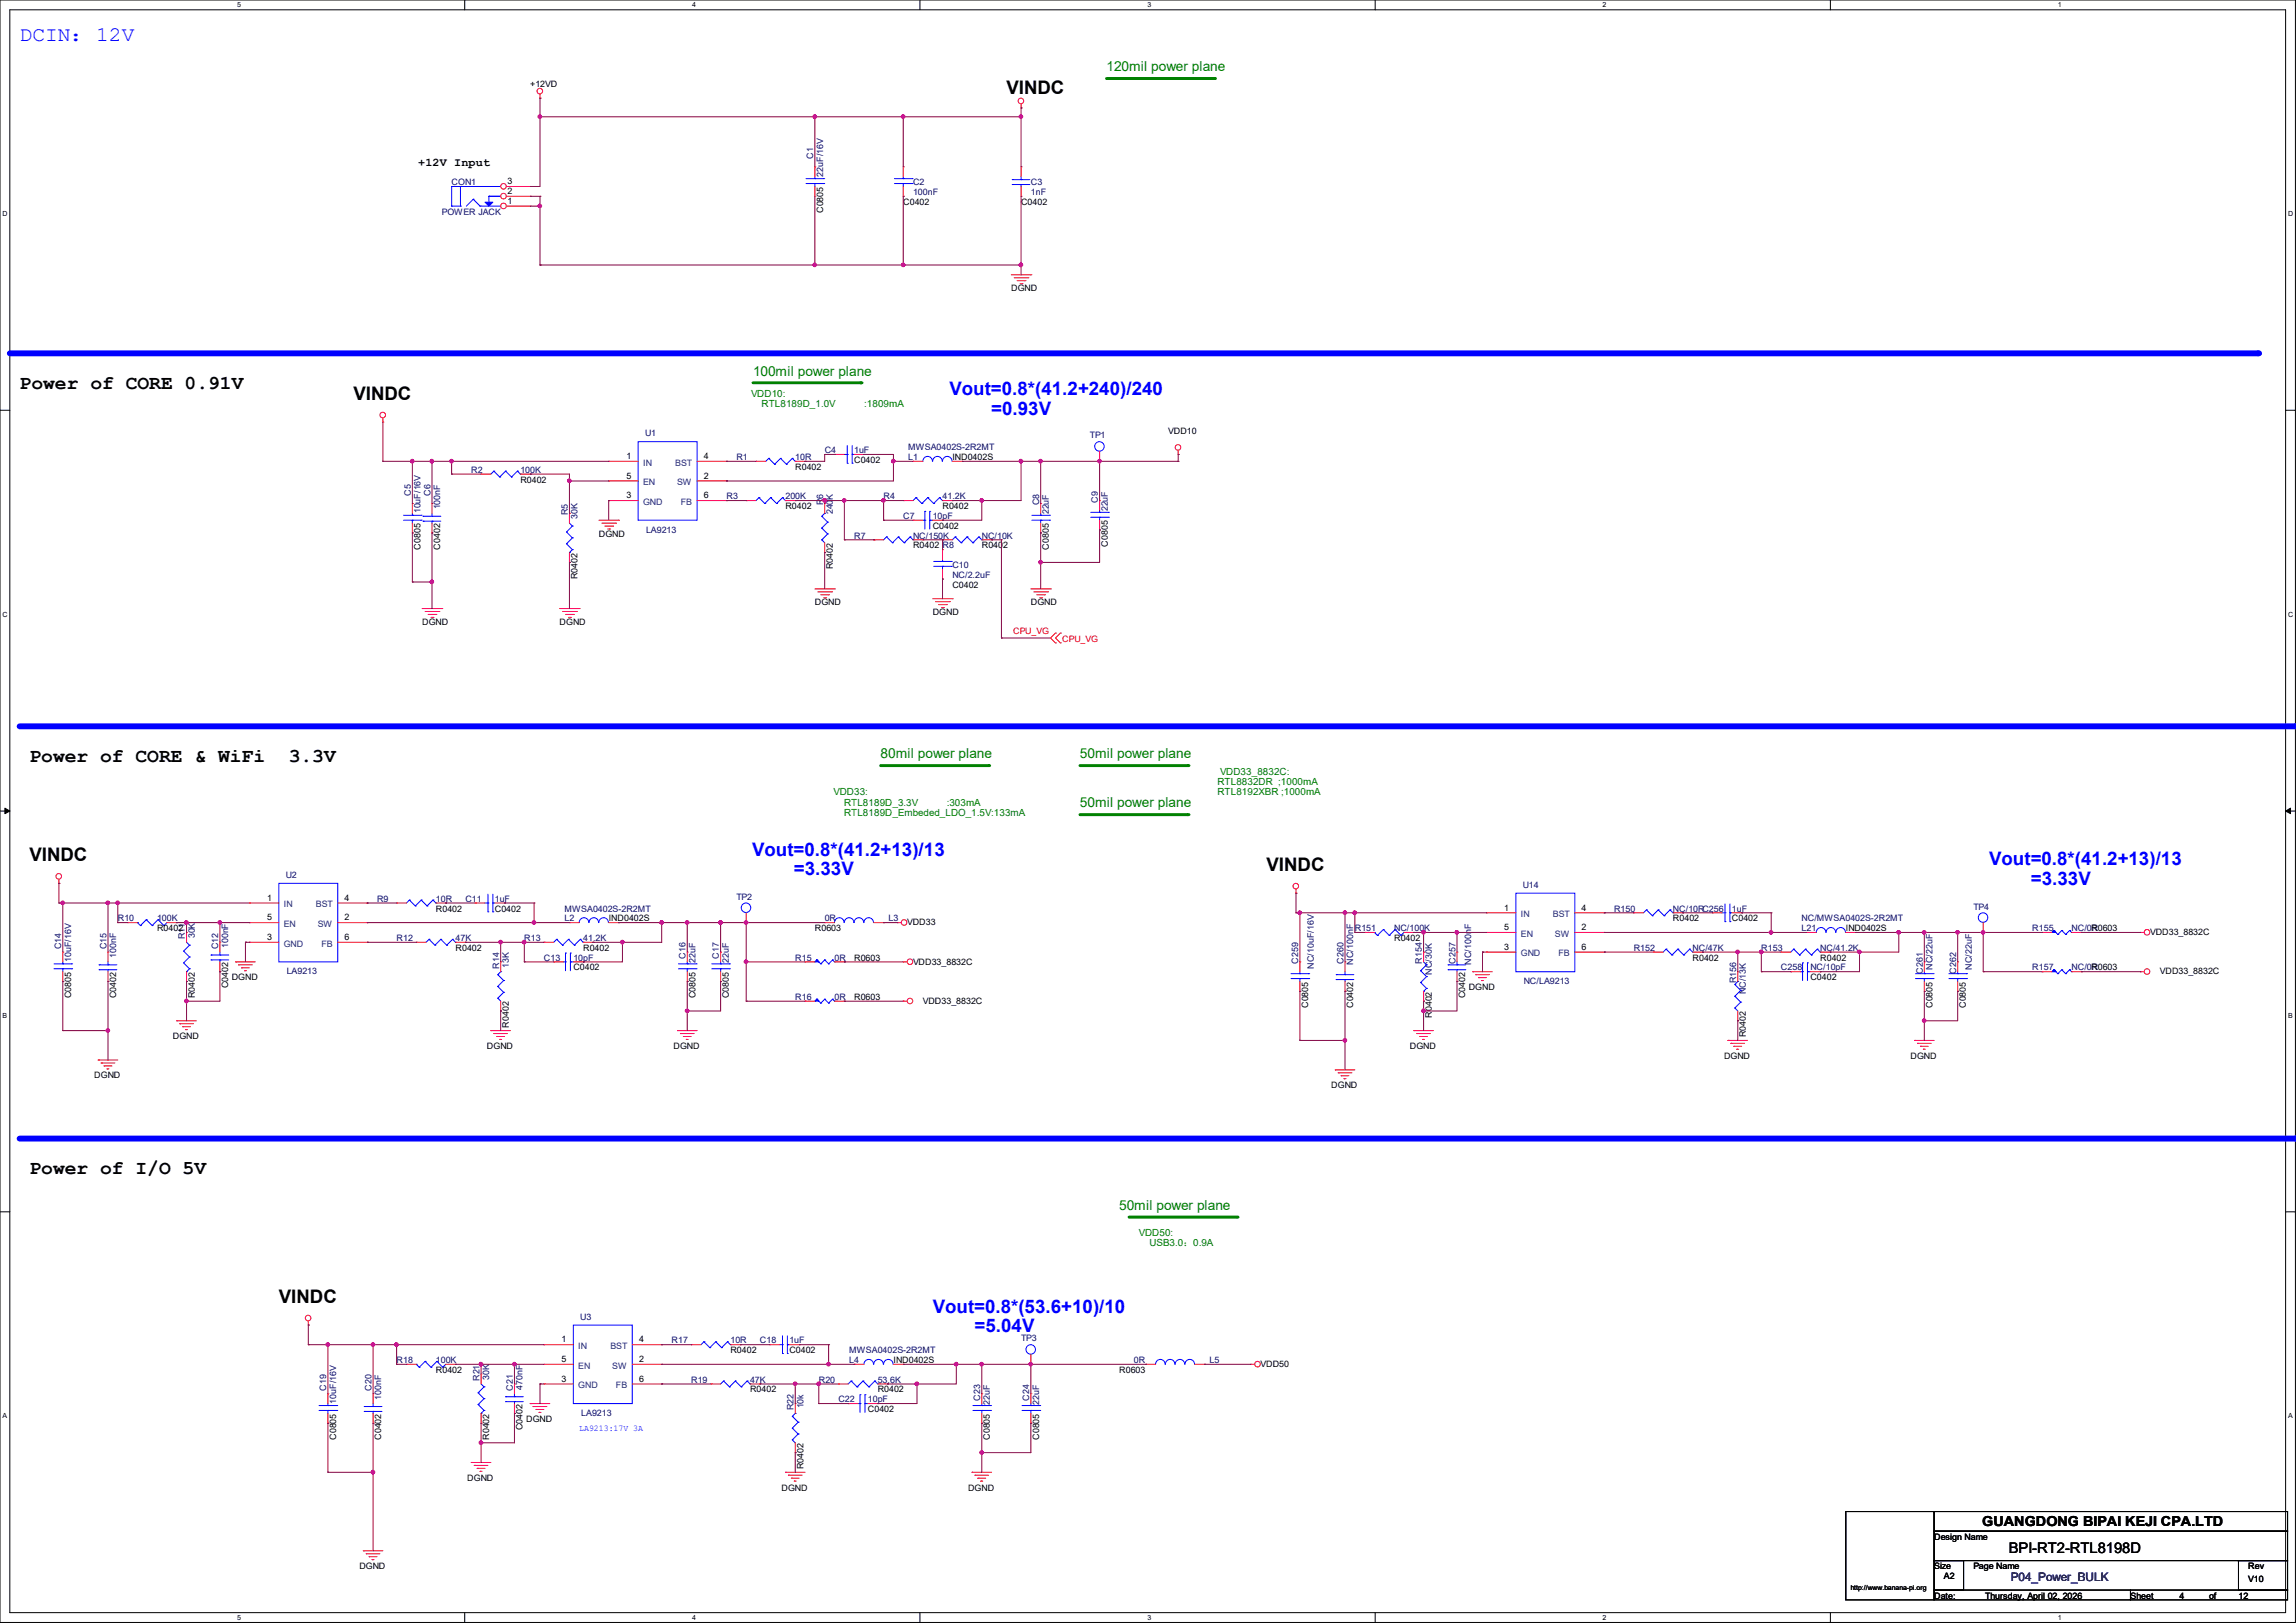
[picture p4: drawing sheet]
<svg xmlns="http://www.w3.org/2000/svg" width="297mm" height="210mm" viewBox="0 0 297 210" stroke-linecap="round" stroke-linejoin="round" font-family="sans-serif">
<defs><g id="words">
<text font-size="2.7" fill="#00f" x="2.5" y="5.3">DCIN：12V</text>
<g font-size="2.5">
<text x="2.5" y="50.3">Power of CORE 0.91V</text>
<text x="3.8" y="98.6">Power of CORE &amp; WiFi</text>
<text x="37.3" y="98.6">3.3V</text>
<text x="3.8" y="151.9">Power of I/O 5V</text>
</g>
<g font-size="2.4">
<text x="130.2" y="12.1">VINDC</text>
<text x="45.7" y="51.8">VINDC</text>
<text x="3.8" y="111.5">VINDC</text>
<text x="163.8" y="112.7">VINDC</text>
<text x="36.1" y="168.6">VINDC</text>
</g>
<g font-size="2.4" fill="#00f">
<text x="122.8" y="51.1">Vout=0.8*(41.2+240)/240</text>
<text x="128.2" y="53.6">=0.93V</text>
<text x="97.3" y="110.7">Vout=0.8*(41.2+13)/13</text>
<text x="102.7" y="113.2">=3.33V</text>
<text x="257.3" y="112">Vout=0.8*(41.2+13)/13</text>
<text x="262.7" y="114.5">=3.33V</text>
<text x="120.6" y="169.9">Vout=0.8*(53.6+10)/10</text>
<text x="126.1" y="172.4">=5.04V</text>
</g>
<text font-size="1.9" x="259.8" y="201">BPI-RT2-RTL8198D</text>
<g font-size="1.8" fill="#008000">
<text x="143.1" y="9.2">120mil power plane</text>
<text x="97.4" y="48.6">100mil power plane</text>
<text x="113.9" y="98.1">80mil power plane</text>
<text x="139.7" y="98.1">50mil power plane</text>
<text x="139.7" y="104.5">50mil power plane</text>
<text x="144.8" y="156.5">50mil power plane</text>
</g>
<text font-size="1.8" x="256.4" y="197.5">GUANGDONG BIPAI KEJI CPA.LTD</text>
<text font-size="1.5" x="54.1" y="21.5">+12V Input</text>
<text font-size="1.5" fill="#000080" x="260.1" y="204.6">P04_Power_BULK</text>
<g font-size="1.3" fill="#008000">
<text x="97.2" y="51.4">VDD10:</text>
<text x="98.5" y="52.7">RTL8189D_1.0V</text>
<text x="111.8" y="52.7">:1809mA</text>
<text x="157.5" y="101.6">RTL8832DR ;1000mA</text>
<text x="157.8" y="100.2">VDD33_8832C:</text>
<text x="107.8" y="102.9">VDD33:</text>
<text x="109.2" y="104.2">RTL8189D_3.3V</text>
<text x="109.2" y="105.5">RTL8189D_Embeded_LDO_1.5V:133mA</text>
<text x="122.5" y="104.2">:303mA</text>
<text x="157.5" y="102.9">RTL8192XBR ;1000mA</text>
<text x="147.3" y="159.9">VDD50:</text>
<text x="148.7" y="161.2">USB3.0：0.9A</text>
</g>
<g font-size="1.1">
<text x="68.6" y="11.3">+12VD</text>
<text x="65.7" y="23.8">3</text>
<text x="65.7" y="26.4">1</text>
<text x="65.7" y="25.1">2</text>
<text x="106.5" y="27.6" transform="rotate(-90 106.5 27.6)">C0805</text>
<text x="116.8" y="26.5">C0402</text>
<text x="132.1" y="26.5">C0402</text>
<text x="130.8" y="37.7">DGND</text>
<text x="81" y="59.4">1</text>
<text x="91.1" y="59.4">4</text>
<text x="110.5" y="59.9">C0402</text>
<text x="123.2" y="59.5">IND0402S</text>
<text x="151.1" y="56.1">VDD10</text>
<text x="67.3" y="62.4">R0402</text>
<text x="81" y="61.9">5</text>
<text x="81" y="64.5">3</text>
<text x="91.1" y="61.9">2</text>
<text x="91.1" y="64.5">6</text>
<text x="101.6" y="65.9">R0402</text>
<text x="102.9" y="60.8">R0402</text>
<text x="121.9" y="65.9">R0402</text>
<text x="54.4" y="71.1" transform="rotate(-90 54.4 71.1)">C0805</text>
<text x="56.9" y="71.1" transform="rotate(-90 56.9 71.1)">C0402</text>
<text x="77.5" y="69.4">DGND</text>
<text x="118.1" y="71">R0402 R8</text>
<text x="120.6" y="68.4">C0402</text>
<text x="127" y="71">R040</text>
<text x="129.8" y="71">2</text>
<text x="135.7" y="71.1" transform="rotate(-90 135.7 71.1)">C0805</text>
<text x="143.3" y="70.7" transform="rotate(-90 143.3 70.7)">C0805</text>
<text x="74.7" y="74.9" transform="rotate(-90 74.7 74.9)">R0402</text>
<text x="107.7" y="73.7" transform="rotate(-90 107.7 73.7)">R0402</text>
<text x="123.2" y="76">C0402</text>
<text x="54.6" y="80.9">DGND</text>
<text x="72.4" y="80.9">DGND</text>
<text x="105.4" y="78.3">DGND</text>
<text x="120.6" y="79.6">DGND</text>
<text x="133.3" y="78.3">DGND</text>
<text x="34.5" y="116.5">1</text>
<text x="34.5" y="119.1">5</text>
<text x="44.6" y="116.5">4</text>
<text x="44.6" y="119.1">2</text>
<text x="56.4" y="117.9">R0402</text>
<text x="64" y="117.9">C0402</text>
<text x="78.7" y="119.2">IND0402S</text>
<text x="117.3" y="119.7">VDD33</text>
<text x="194.6" y="117.8">1</text>
<text x="204.6" y="117.8">4</text>
<text x="216.4" y="119.2">R0402</text>
<text x="224" y="119.2">C0402</text>
<text x="20.3" y="120.5">R0402</text>
<text x="34.5" y="121.6">3</text>
<text x="44.6" y="121.6">6</text>
<text x="58.9" y="123">R0402</text>
<text x="74.2" y="125.6">C0402</text>
<text x="75.4" y="123">R0402</text>
<text x="105.4" y="120.5">R0603</text>
<text x="110.5" y="124.3">R0603</text>
<text x="118.1" y="124.8">VDD33_8832C</text>
<text x="180.3" y="121.8">R0402</text>
<text x="194.6" y="120.4">5</text>
<text x="194.6" y="122.9">3</text>
<text x="204.6" y="120.4">2</text>
<text x="204.6" y="122.9">6</text>
<text x="218.9" y="124.3">R0402</text>
<text x="235.5" y="124.3">R0402</text>
<text x="238.8" y="120.5">IND0402S</text>
<text x="278.1" y="121">VDD33_8832C</text>
<text x="9.2" y="129.2" transform="rotate(-90 9.2 129.2)">C0805</text>
<text x="15" y="129.2" transform="rotate(-90 15 129.2)">C0402</text>
<text x="25.2" y="129.2" transform="rotate(-90 25.2 129.2)">R0402</text>
<text x="29.5" y="127.9" transform="rotate(-90 29.5 127.9)">C0402</text>
<text x="30" y="126.8">DGND</text>
<text x="90" y="129.2" transform="rotate(-90 90 129.2)">C0805</text>
<text x="94.3" y="129.2" transform="rotate(-90 94.3 129.2)">C0805</text>
<text x="110.5" y="129.4">R0603</text>
<text x="119.4" y="129.9">VDD33_8832C</text>
<text x="169.2" y="130.4" transform="rotate(-90 169.2 130.4)">C0805</text>
<text x="175" y="130.4" transform="rotate(-90 175 130.4)">C0402</text>
<text x="185.2" y="131.7" transform="rotate(-90 185.2 131.7)">R0402</text>
<text x="189.5" y="129.2" transform="rotate(-90 189.5 129.2)">C0402</text>
<text x="190" y="128.1">DGND</text>
<text x="234.2" y="126.8">C0402</text>
<text x="250" y="130.4" transform="rotate(-90 250 130.4)">C0805</text>
<text x="254.3" y="130.4" transform="rotate(-90 254.3 130.4)">C0805</text>
<text x="279.4" y="126.1">VDD33_8832C</text>
<text x="22.4" y="134.5">DGND</text>
<text x="63" y="135.7">DGND</text>
<text x="65.8" y="133" transform="rotate(-90 65.8 133)">R0402</text>
<text x="87.1" y="135.7">DGND</text>
<text x="182.4" y="135.7">DGND</text>
<text x="223" y="137">DGND</text>
<text x="225.8" y="134.2" transform="rotate(-90 225.8 134.2)">R0402</text>
<text x="247.1" y="137">DGND</text>
<text x="12.2" y="139.5">DGND</text>
<text x="172.2" y="140.8">DGND</text>
<text x="72.6" y="173.7">1</text>
<text x="82.7" y="173.7">4</text>
<text x="56.4" y="177.6">R0402</text>
<text x="72.6" y="176.2">5</text>
<text x="72.6" y="178.8">3</text>
<text x="82.7" y="176.2">2</text>
<text x="82.7" y="178.8">6</text>
<text x="94.5" y="175.1">R0402</text>
<text x="102.1" y="175.1">C0402</text>
<text x="115.6" y="176.4">IND0402S</text>
<text x="144.8" y="177.6">R0603</text>
<text x="163.1" y="176.9">VDD50</text>
<text x="67.6" y="185" transform="rotate(-90 67.6 185)">C0402</text>
<text x="68.1" y="184">DGND</text>
<text x="97" y="180.2">R0402</text>
<text x="112.3" y="182.7">C0402</text>
<text x="113.5" y="180.2">R0402</text>
<text x="43.5" y="186.3" transform="rotate(-90 43.5 186.3)">C0805</text>
<text x="49.3" y="186.3" transform="rotate(-90 49.3 186.3)">C0402</text>
<text x="60.5" y="191.6">DGND</text>
<text x="63.3" y="186.3" transform="rotate(-90 63.3 186.3)">R0402</text>
<text x="103.9" y="190.1" transform="rotate(-90 103.9 190.1)">R0402</text>
<text x="128.1" y="186.3" transform="rotate(-90 128.1 186.3)">C0805</text>
<text x="134.4" y="186.3" transform="rotate(-90 134.4 186.3)">C0805</text>
<text x="101.1" y="192.9">DGND</text>
<text x="125.2" y="192.9">DGND</text>
<text x="46.5" y="203">DGND</text>
<text x="250.2" y="199.2">Design Name</text>
<text x="250.2" y="203">Size</text>
<text x="255.3" y="203">Page Name</text>
<text x="290.8" y="203">Rev</text>
<text x="250.2" y="206.8">Date:</text>
<text x="251.5" y="204.3">A2</text>
<text x="256.8" y="206.8">Thursday, April 02, 2026</text>
<text x="275.6" y="206.8">Sheet</text>
<text x="281.9" y="206.8">4</text>
<text x="285.8" y="206.8">of</text>
<text x="289.6" y="206.8">12</text>
<text x="290.8" y="204.7">V10</text>
</g>
<g font-size="1.1" fill="#000080">
<text x="58.4" y="24">CON1</text>
<text x="105.2" y="20.6" transform="rotate(-90 105.2 20.6)">C1</text>
<text x="106.5" y="22.9" transform="rotate(-90 106.5 22.9)">22uF/16V</text>
<text x="118.1" y="24">C2</text>
<text x="133.3" y="24">C3</text>
<text x="57.1" y="27.8">POWER JACK</text>
<text x="118.1" y="25.2">100nF</text>
<text x="133.3" y="25.2">1nF</text>
<text x="83.4" y="56.5">U1</text>
<text x="95.2" y="59.5">R1</text>
<text x="102.9" y="59.5">10R</text>
<text x="106.7" y="58.6">C4</text>
<text x="110.5" y="58.6">1uF</text>
<text x="117.5" y="59.5">L1</text>
<text x="117.5" y="58.3">MWSA0402S-2R2MT</text>
<text x="141" y="56.7">TP1</text>
<text x="53.1" y="64.1" transform="rotate(-90 53.1 64.1)">C5</text>
<text x="55.7" y="64.1" transform="rotate(-90 55.7 64.1)">C6</text>
<text x="56.9" y="65.9" transform="rotate(-90 56.9 65.9)">100nF</text>
<text x="61" y="61.2">R2</text>
<text x="67.3" y="61.2">100K</text>
<text x="94" y="64.6">R3</text>
<text x="101.6" y="64.6">200K</text>
<text x="106.5" y="65.4" transform="rotate(-90 106.5 65.4)">R</text>
<text x="106.5" y="64.6" transform="rotate(-90 106.5 64.6)">6</text>
<text x="107.7" y="64.6" transform="rotate(-90 107.7 64.6)">K</text>
<text x="114.3" y="64.6">R4</text>
<text x="121.9" y="64.6">41.2K</text>
<text x="134.4" y="65.4" transform="rotate(-90 134.4 65.4)">C8</text>
<text x="142" y="65" transform="rotate(-90 142 65)">C9</text>
<text x="54.4" y="66.4" transform="rotate(-90 54.4 66.4)">10uF/16V</text>
<text x="73.4" y="66.7" transform="rotate(-90 73.4 66.7)">R5</text>
<text x="74.7" y="67.2" transform="rotate(-90 74.7 67.2)">30K</text>
<text x="83.6" y="68.9">LA9213</text>
<text x="107.7" y="66.5" transform="rotate(-90 107.7 66.5)">240</text>
<text x="110.5" y="69.7">R7</text>
<text x="116.8" y="67.1">C7</text>
<text x="118.1" y="69.7">NC/150K</text>
<text x="120.6" y="67.1">10pF</text>
<text x="127" y="69.7">NC/10K</text>
<text x="135.7" y="66.5" transform="rotate(-90 135.7 66.5)">22uF</text>
<text x="143.3" y="66.2" transform="rotate(-90 143.3 66.2)">22uF</text>
<text x="123.2" y="73.5">C10</text>
<text x="123.2" y="74.8">NC/2.2uF</text>
<text x="37" y="113.6">U2</text>
<text x="15.2" y="119.2">R10</text>
<text x="20.3" y="119.2">100K</text>
<text x="48.8" y="116.7">R9</text>
<text x="56.4" y="116.7">10R</text>
<text x="60.2" y="116.7">C11</text>
<text x="64" y="116.7">1uF</text>
<text x="73" y="119.2">L2</text>
<text x="73" y="117.9">MWSA0402S-2R2MT</text>
<text x="95.2" y="116.4">TP2</text>
<text x="106.7" y="119.2">0R</text>
<text x="114.9" y="119.2">L3</text>
<text x="197" y="114.9">U14</text>
<text x="208.8" y="117.9">R150</text>
<text x="216.4" y="117.9">NC/10RC256</text>
<text x="224" y="117.9">1uF</text>
<text x="233" y="119.2">NC/MWSA0402S-2R2MT</text>
<text x="255.3" y="117.7">TP4</text>
<text x="7.9" y="122.8" transform="rotate(-90 7.9 122.8)">C14</text>
<text x="9.2" y="124.5" transform="rotate(-90 9.2 124.5)">10uF/16V</text>
<text x="13.8" y="122.8" transform="rotate(-90 13.8 122.8)">C15</text>
<text x="15" y="124" transform="rotate(-90 15 124)">100nF</text>
<text x="23.9" y="121.5" transform="rotate(-90 23.9 121.5)">R11</text>
<text x="25.2" y="121.4" transform="rotate(-90 25.2 121.4)">30K</text>
<text x="28.2" y="122.8" transform="rotate(-90 28.2 122.8)">C12</text>
<text x="29.5" y="122.7" transform="rotate(-90 29.5 122.7)">100nF</text>
<text x="51.3" y="121.8">R12</text>
<text x="58.9" y="121.8">47K</text>
<text x="64.6" y="125.3" transform="rotate(-90 64.6 125.3)">R14</text>
<text x="65.8" y="125.2" transform="rotate(-90 65.8 125.2)">13K</text>
<text x="67.8" y="121.8">R13</text>
<text x="70.4" y="124.3">C13</text>
<text x="74.2" y="124.3">10pF</text>
<text x="75.4" y="121.8">41.2K</text>
<text x="88.7" y="124.1" transform="rotate(-90 88.7 124.1)">C16</text>
<text x="90" y="124.6" transform="rotate(-90 90 124.6)">22uF</text>
<text x="93" y="124.1" transform="rotate(-90 93 124.1)">C17</text>
<text x="94.3" y="124.6" transform="rotate(-90 94.3 124.6)">22uF</text>
<text x="102.9" y="124.3">R15</text>
<text x="107.9" y="124.3">0R</text>
<text x="167.9" y="124.7" transform="rotate(-90 167.9 124.7)">C259</text>
<text x="170" y="125.3" transform="rotate(-90 170 125.3)">NC/10uF/16V</text>
<text x="173.8" y="124.7" transform="rotate(-90 173.8 124.7)">C260</text>
<text x="175" y="124.8" transform="rotate(-90 175 124.8)">NC/100nF</text>
<text x="175.3" y="120.5">R151</text>
<text x="180.3" y="120.5">NC/100K</text>
<text x="183.9" y="124.7" transform="rotate(-90 183.9 124.7)">R154</text>
<text x="188.3" y="124.7" transform="rotate(-90 188.3 124.7)">C257</text>
<text x="190.3" y="124.8" transform="rotate(-90 190.3 124.8)">NC/100nF</text>
<text x="211.3" y="123">R152</text>
<text x="218.9" y="123">NC/47K</text>
<text x="227.8" y="123">R153</text>
<text x="230.4" y="125.6">C258</text>
<text x="233" y="120.5">L21</text>
<text x="234.2" y="125.6">NC/10pF</text>
<text x="235.5" y="123">NC/41.2K</text>
<text x="248.7" y="126" transform="rotate(-90 248.7 126)">C261</text>
<text x="250" y="125.5" transform="rotate(-90 250 125.5)">NC/22uF</text>
<text x="253" y="126" transform="rotate(-90 253 126)">C262</text>
<text x="255.1" y="125.5" transform="rotate(-90 255.1 125.5)">NC/22uF</text>
<text x="262.9" y="120.5">R155</text>
<text x="262.9" y="125.6">R157</text>
<text x="268" y="120.5">NC/0R0603</text>
<text x="268" y="125.6">NC/0R0603</text>
<text x="37.1" y="126.1">LA9213</text>
<text x="102.9" y="129.4">R16</text>
<text x="107.9" y="129.4">0R</text>
<text x="185.2" y="126.1" transform="rotate(-90 185.2 126.1)">NC/30K</text>
<text x="197.1" y="127.3">NC/LA9213</text>
<text x="224.6" y="127.3" transform="rotate(-90 224.6 127.3)">R156</text>
<text x="225.8" y="128.7" transform="rotate(-90 225.8 128.7)">NC/13K</text>
<text x="75.1" y="170.8">U3</text>
<text x="86.9" y="173.8">R17</text>
<text x="94.5" y="173.8">10R</text>
<text x="98.3" y="173.8">C18</text>
<text x="102.1" y="173.8">1uF</text>
<text x="132.1" y="173.6">TP3</text>
<text x="42.2" y="180" transform="rotate(-90 42.2 180)">C19</text>
<text x="48" y="180" transform="rotate(-90 48 180)">C20</text>
<text x="51.3" y="176.4">R18</text>
<text x="56.4" y="176.4">100K</text>
<text x="62" y="178.7" transform="rotate(-90 62 178.7)">R21</text>
<text x="63.3" y="178.6" transform="rotate(-90 63.3 178.6)">30K</text>
<text x="66.3" y="180" transform="rotate(-90 66.3 180)">C21</text>
<text x="67.6" y="179.8" transform="rotate(-90 67.6 179.8)">470nF</text>
<text x="89.4" y="178.9">R19</text>
<text x="97" y="178.9">47K</text>
<text x="105.9" y="178.9">R20</text>
<text x="109.9" y="176.4">L4</text>
<text x="109.9" y="175.1">MWSA0402S-2R2MT</text>
<text x="113.5" y="178.9">53.6K</text>
<text x="146.7" y="176.4">0R</text>
<text x="156.5" y="176.4">L5</text>
<text x="43.5" y="181.6" transform="rotate(-90 43.5 181.6)">10uF/16V</text>
<text x="49.3" y="181.1" transform="rotate(-90 49.3 181.1)">100nF</text>
<text x="75.2" y="183.2">LA9213</text>
<text x="102.7" y="182.5" transform="rotate(-90 102.7 182.5)">R22</text>
<text x="103.9" y="182.2" transform="rotate(-90 103.9 182.2)">10k</text>
<text x="108.5" y="181.4">C22</text>
<text x="112.3" y="181.4">10pF</text>
<text x="126.8" y="181.2" transform="rotate(-90 126.8 181.2)">C23</text>
<text x="128.1" y="181.7" transform="rotate(-90 128.1 181.7)">22uF</text>
<text x="133.1" y="181.2" transform="rotate(-90 133.1 181.2)">C24</text>
<text x="134.4" y="181.7" transform="rotate(-90 134.4 181.7)">22uF</text>
</g>
<g font-size="1.1" fill="#004080">
<text x="83.2" y="60.2">IN</text>
<text x="83.2" y="62.8">EN</text>
<text x="83.2" y="65.3">GND</text>
<text x="87.3" y="60.2">BST</text>
<text x="87.6" y="62.8">SW</text>
<text x="88.1" y="65.3">FB</text>
<text x="36.7" y="117.4">IN</text>
<text x="36.7" y="119.9">EN</text>
<text x="40.9" y="117.4">BST</text>
<text x="41.1" y="119.9">SW</text>
<text x="196.7" y="118.7">IN</text>
<text x="200.9" y="118.7">BST</text>
<text x="36.7" y="122.5">GND</text>
<text x="41.6" y="122.5">FB</text>
<text x="196.7" y="121.2">EN</text>
<text x="196.7" y="123.7">GND</text>
<text x="201.1" y="121.2">SW</text>
<text x="201.6" y="123.7">FB</text>
<text x="74.8" y="174.5">IN</text>
<text x="74.8" y="177.1">EN</text>
<text x="74.8" y="179.6">GND</text>
<text x="79" y="174.5">BST</text>
<text x="79.2" y="177.1">SW</text>
<text x="79.7" y="179.6">FB</text>
</g>
<g font-size="1.1" fill="#f00">
<text x="131.1" y="82.1">CPU_VG</text>
<text x="137.4" y="83">CPU_VG</text>
</g>
<text font-size="1.1" fill="#00f" x="74.9" y="185.1">LA9213:17V 3A</text>
<g font-size=".9">
<text x="30.7" y=".9">5</text>
<text x="89.5" y=".9">4</text>
<text x="148.4" y=".9">3</text>
<text x="207.3" y=".9">2</text>
<text x="266.2" y=".9">1</text>
<text x=".3" y="28">D</text>
<text x="296" y="28">D</text>
<text x=".3" y="79.8">C</text>
<text x="296" y="79.8">C</text>
<text x=".3" y="131.7">B</text>
<text x="296" y="131.7">B</text>
<text x=".3" y="183.5">A</text>
<text x="296" y="183.5">A</text>
<text x="30.7" y="209.6">5</text>
<text x="89.5" y="209.6">4</text>
<text x="148.4" y="209.6">3</text>
<text x="207.3" y="209.6">2</text>
<text x="239.4" y="205.8">http://www.banana-pi.org</text>
<text x="266.2" y="209.6">1</text>
</g>
</g></defs>
<g fill="none" stroke="#000" stroke-width=".13">
<path d="M0 0h296.9v209.9h-296.9zM1.3 1.3h294.4v207.4h-294.4zM60.1 0v1.3M119 0v1.3M177.9 0v1.3M236.8 0v1.3M0 53.1h1.3M295.7 53.1h1.2M0 104.9h1.3M.6 104.6l.7 .3-.7 .4zM295.7 104.9l.6-.3v.7zM295.7 104.9h1.2"/>
<path d="M0 156.8h1.3M295.7 156.8h1.2M60.1 208.7v1.2M119 208.7v1.2M177.9 208.7v1.2M236.8 208.7v1.2"/>
</g>
<path d="M.6 104.6l.7 .3-.7 .4zM295.7 104.9l.6-.3v.7z" fill="#000"/>
<path d="M1.3 45.7h290.8" fill="none" stroke="#00f" stroke-width=".76"/>
<circle cx="292.1" cy="45.7" r=".38" fill="#00f"/>
<path d="M97.4 49.5h14" fill="none" stroke="#008000" stroke-width=".38"/>
<circle cx="111.4" cy="49.5" r=".19" fill="#008000"/>
<path d="M2.5 94h294.4" fill="none" stroke="#00f" stroke-width=".76"/>
<circle cx="296.9" cy="94" r=".38" fill="#00f"/>
<path d="M2.5 147.3h294.4" fill="none" stroke="#00f" stroke-width=".76"/>
<circle cx="296.9" cy="147.3" r=".38" fill="#00f"/>
<path d="M139.7 99.1h14" fill="none" stroke="#008000" stroke-width=".38"/>
<circle cx="153.7" cy="99.1" r=".19" fill="#008000"/>
<path d="M139.7 105.4h14" fill="none" stroke="#008000" stroke-width=".38"/>
<circle cx="153.7" cy="105.4" r=".19" fill="#008000"/>
<path d="M113.9 99.1h14" fill="none" stroke="#008000" stroke-width=".38"/>
<circle cx="127.9" cy="99.1" r=".19" fill="#008000"/>
<path d="M146 157.5h14" fill="none" stroke="#008000" stroke-width=".38"/>
<circle cx="160" cy="157.5" r=".19" fill="#008000"/>
<path d="M143.1 10.2h14" fill="none" stroke="#008000" stroke-width=".38"/>
<circle cx="157.1" cy="10.2" r=".19" fill="#008000"/>
<g fill="none" stroke="#f00" stroke-width=".13">
<path d="M69.8 12.7h.1M69.8 12.2v.5M132.1 14h.1M132.1 13.5v.5M130.8 35.6h2.5M131.2 35.9h1.8M131.6 36.3h1M132 36.7h.2M132.2 36.7h.1M132.6 36.3h.1M133 35.9h.1M133.3 35.6h.1"/>
<path d="M49.5 54.6h.1M49.5 54.1v.5M107.9 58.8h.1M107.9 58.8h1.3M110.5 58.8h1.3M111.8 58.8h.1M152.4 58.8h.1M152.4 58.3v.5M54.6 78.7h2.5M55 79.1h1.8M55.4 79.5h1M55.8 79.9h.2"/>
<path d="M56 79.9h.1M56.4 79.5h.1M56.8 79.1h.1M57.1 78.7h.1M72.4 78.7h2.5M72.8 79.1h1.7M73.2 79.5h1M73.5 79.9h.3M73.8 79.9h.1M74.2 79.5h.1M74.5 79.1h.1M74.9 78.7h.1"/>
<path d="M77.5 67.3h2.5M77.9 67.7h1.7M78.2 68.1h1M78.6 68.5h.3M78.9 68.5h.1M79.2 68.1h.1M79.6 67.7h.1M80 67.3h.1M105.4 76.2h2.5M105.8 76.6h1.8M106.2 77h1M106.6 77.3h.2"/>
<path d="M106.8 77.3h.1M107.2 77h.1M107.6 76.6h.1M107.9 76.2h.1M120.6 77.5h2.6M121 77.9h1.8M121.4 78.2h1M121.8 78.6h.2M122 78.6h.1M122.4 78.2h.1M122.8 77.9h.1M123.2 77.5h.1"/>
<path d="M133.3 76.2h2.6M133.7 76.6h1.8M134.1 77h1M134.5 77.3h.2M134.7 77.3h.1M135.1 77h.1M135.5 76.6h.1M135.9 76.2h.1M136.5 81.9h.1M136.5 83.2h.1M136.5 81.9l-.6 .6 .6 .7M137.2 83.2h.1"/>
<path d="M137.2 81.9h.1M137.2 81.9l-.7 .6 .7 .7M7.6 114.3h.1M7.6 113.8v.5M116.1 119.4h.1M116.1 119.4h.5M167.6 115.6h.1M167.6 115.1v.5M12.7 137.2h.1M12.7 137.2h2.5M13.1 137.5h.1M13.1 137.5h1.8"/>
<path d="M13.5 137.9h.1M13.5 137.9h1M13.8 138.3h.1M13.8 138.3h.3M22.9 132.1h.1M22.9 132.1h2.5M23.2 132.5h.1M23.2 132.5h1.8M23.6 132.8h.1M23.6 132.8h1M24 133.2h.1M24 133.2h.3"/>
<path d="M30.5 124.5h.1M30.5 124.5h2.5M30.9 124.8h.1M30.9 124.8h1.7M31.2 125.2h.1M31.2 125.2h1.1M31.6 125.6h.1M31.6 125.6h.3M63.5 133.3h.1M63.5 133.3h2.5M63.9 133.7h.1M63.9 133.7h1.8"/>
<path d="M64.3 134.1h.1M64.3 134.1h1M64.6 134.5h.1M64.6 134.5h.3M87.6 133.3h.1M87.6 133.3h2.6M88 133.7h.1M88 133.7h1.8M88.4 134.1h.1M88.4 134.1h1M88.8 134.5h.1M88.8 134.5h.2"/>
<path d="M88.9 123.2h.1M88.9 127h.1M88.9 123.2v1.3M88.9 125.7v1.3M116.8 124.5h.1M116.8 129.5h.1M116.8 124.5h.5M116.8 129.5h.5M172.7 138.4h.1M172.7 138.4h2.6M173.1 138.8h.1M173.1 138.8h1.8"/>
<path d="M173.5 139.2h.1M173.5 139.2h1M173.9 139.6h.1M173.9 139.6h.2M182.9 133.3h.1M182.9 133.3h2.5M183.3 133.7h.1M183.3 133.7h1.7M183.6 134.1h.1M183.6 134.1h1.1M184 134.5h.1M184 134.5h.3"/>
<path d="M190.5 125.7h.1M190.5 125.7h2.5M190.9 126.1h.1M190.9 126.1h1.8M191.3 126.5h.1M191.3 126.5h1M191.6 126.9h.1M191.6 126.9h.3M223.5 134.6h.1M223.5 134.6h2.6M223.9 135h.1M223.9 135h1.8"/>
<path d="M224.3 135.4h.1M224.3 135.4h1M224.7 135.8h.1M224.7 135.8h.2M247.6 134.6h.1M247.6 134.6h2.6M248 135h.1M248 135h1.8M248.4 135.4h.1M248.4 135.4h1M248.8 135.8h.1M248.8 135.8h.2"/>
<path d="M253.2 124.5h.1M253.2 128.3h.1M253.2 124.5v1.2M253.2 127v1.3M276.9 120.6h.1M276.9 125.7h.1M276.9 120.6h.5M276.9 125.7h.5M39.9 171.4h.1M39.9 170.9v.5M70.4 174h.1M70.4 176.5h.1"/>
<path d="M70.4 179.1h.1M70.4 176.5h3.8M70.4 174h3.8M70.4 179.1h3.8M81.8 176.5h3.8M81.8 174h3.8M81.8 179.1h3.8M85.6 174h.1M85.6 176.5h.1M85.6 179.1h.1M161.8 176.5h.1M161.8 176.5h.5"/>
<path d="M61 189.2h.1M61 189.2h2.5M61.3 189.6h.1M61.3 189.6h1.8M61.7 190h.1M61.7 190h1M62.1 190.4h.1M62.1 190.4h.3M68.6 181.6h.1M68.6 181.6h2.5M69 182h.1M69 182h1.7"/>
<path d="M69.3 182.4h.1M69.3 182.4h1.1M69.7 182.8h.1M69.7 182.8h.3M101.6 190.5h.1M101.6 190.5h2.5M102 190.9h.1M102 190.9h1.8M102.4 191.3h.1M102.4 191.3h1M102.7 191.6h.1M102.7 191.6h.3"/>
<path d="M125.7 190.5h.1M125.7 190.5h2.6M126.1 190.9h.1M126.1 190.9h1.8M126.5 191.3h.1M126.5 191.3h1M126.9 191.6h.1M126.9 191.6h.2M47 200.7h.1M47 200.7h2.5M47.4 201h.1M47.4 201h1.7"/>
<path d="M47.8 201.4h.1M47.8 201.4h1M48.1 201.8h.1M48.1 201.8h.3"/>
<circle cx="69.8" cy="11.8" r=".36"/>
<circle cx="132.1" cy="13.1" r=".36"/>
<circle cx="49.5" cy="53.7" r=".36"/>
<circle cx="152.4" cy="57.9" r=".36"/>
<circle cx="7.6" cy="113.4" r=".36"/>
<circle cx="116.9" cy="119.4" r=".36"/>
<circle cx="167.6" cy="114.7" r=".36"/>
<circle cx="117.7" cy="129.5" r=".36"/>
<circle cx="117.7" cy="124.4" r=".36"/>
<circle cx="277.7" cy="120.6" r=".36"/>
<circle cx="277.7" cy="125.7" r=".36"/>
<circle cx="39.9" cy="170.5" r=".36"/>
<circle cx="162.7" cy="176.5" r=".36"/>
</g>
<path d="M238.8 195.6h11.4v11.4h-11.4zM250.2 195.6h45.7v2.5h-45.7zM250.2 198.1h45.7v3.8h-45.7zM250.2 201.9h3.8v3.8h-3.8zM250.2 205.7h25.4v1.3h-25.4zM275.6 205.7h20.3v1.3h-20.3zM289.6 201.9h6.3v3.8h-6.3z" fill="none" stroke="#000" stroke-width=".13"/>
<g fill="none" stroke="#00f" stroke-width=".13">
<path d="M109.2 58.8h.4M109.6 59.9h.1M109.6 58.8h.1M109.6 57.7v2.2M110.2 58.8h.1M110.2 59.9h.1M110.2 58.8h.3M110.2 57.7v2.2M87.8 125.3h2.2M87.8 124.7h2.2M88.9 124.7h.1M88.9 125.3h.1"/>
<path d="M88.9 124.5v.2M88.9 125.3v.4M90 125.3h.1M90 124.7h.1M252.1 126.6h2.3M252.1 126h2.3M253.2 126h.1M253.2 126.6h.1M253.2 125.7v.3M253.2 126.6v.4M254.4 126.6h.1M254.4 126h.1"/>
<path d="M265.7 120.4h.1M265.7 120.4l-.3 .2M265.7 120.4l.5 .5M266.2 120.9h.1M266.7 120.4h.1M266.7 120.4l-.5 .5M266.7 120.4l.5 .5M267.2 120.9h.1M267.7 120.4h.1M267.7 120.4l-.5 .5M267.7 120.4l.3 .2M268 120.6h.1"/>
<path d="M74.2 171.4h7.6v10.2h-7.6z"/>
</g>
<path d="M265.7 120.4l.2 .2h-.5l.3-.2 .2 .2z" fill-rule="evenodd" fill="#00f"/>
<g fill="none" stroke="#00f" stroke-width=".13">
<path d="M104.3 23.7h2.3M104.3 23.1h2.3M105.4 23.1h.1M105.4 23.7h.1M105.4 22.9v.2M105.4 23.7v.4M106.6 23.7h.1M106.6 23.1h.1M120.6 59.7a.61 .61 0 0 0-.6-.6 .61 .61 0 0 0-.6 .6M121.9 59.7a.61 .61 0 0 0-.6-.6 .61 .61 0 0 0-.7 .6M123.1 59.7a.61 .61 0 0 0-.6-.6 .61 .61 0 0 0-.6 .6M106.3 69.8h.1"/>
<path d="M106.3 68.3h.1M106.3 66.8h.1M106.3 69.8l.4 .4M106.3 68.3l.8 .8M106.3 66.8l.8 .8M106.7 66.4h.1M106.7 66.4l-.4 .4M107.1 69.1h.1M107.1 67.6h.1M107.1 69.1l-.8 .7M107.1 67.6l-.8 .7M105.7 124.2h.1"/>
<path d="M105.7 124.2l-.3 .3M105.7 124.2l.5 .5M106.2 124.7h.1M106.7 124.2h.1M106.7 124.2l-.5 .5M106.7 124.2l.5 .5M107.2 124.7h.1M107.7 124.2h.1M107.7 124.2l-.5 .5M107.7 124.2l.2 .3M107.9 124.5h.1M183.8 125.6h.1"/>
<path d="M183.8 127.1h.1M183.8 125.6l.7 .8M183.8 127.1l.7 .8M184.1 128.3h.1M184.1 124.5l.4 .3M184.5 124.8h.1M184.5 126.4h.1M184.5 127.9h.1M184.5 124.8l-.7 .8M184.5 126.4l-.7 .7M184.5 127.9l-.4 .4M265.7 120.4l.2 .2h-.5l.3-.2 .2 .2z"/>
<path d="M53.8 176.5h.1M53.8 176.5l.4 .4M54.2 176.9h.1M55 176.1h.1M55 176.1l.8 .8M55 176.1l-.8 .8M55.8 176.9h.1M56.5 176.1h.1M56.5 176.1l.8 .8M56.5 176.1l-.7 .8M57.3 176.9h.1M57.7 176.5l-.4 .4"/>
<path d="M91.1 173.6h.1M91.1 173.6l-.4 .4M91.1 173.6l.7 .8M91.8 174.4h.1M92.6 173.6h.1M92.6 173.6l-.8 .8M92.6 173.6l.7 .8M93.3 174.4h.1M94.1 173.6h.1M94.1 173.6l-.8 .8M94.1 173.6l.4 .4M94.5 174h.1"/>
<path d="M125.9 182.5h2.2M125.9 181.9h2.2M127 181.9h.1M127 182.5h.1M127 181.6v.3M127 182.5v.4M128.1 182.5h.1M128.1 181.9h.1"/>
</g>
<g fill="none" stroke="#f00" stroke-width=".13">
<path d="M105.4 21.6h.1M105.4 25.4h.1M105.4 21.6v1.3M105.4 24.1v1.3M118.1 59.7h.1M118.1 59.7h1.3M123.2 59.7h1.3M124.5 59.7h.1M106.7 71.5h.1M106.7 65.2h.1M106.7 65.2v1.2M106.7 70.2v1.3"/>
<path d="M184.1 123.2h.1M184.1 129.5h.1M184.1 123.2v1.3M184.1 128.3v1.2M264.2 120.6h.1M264.2 120.6h1.2M268 120.6h1.2M269.2 120.6h.1M52.6 176.5h.1M52.6 176.5h1.2M57.7 176.5h1.2M58.9 176.5h.1"/>
<path d="M89.4 174h.1M89.4 174h1.3M94.5 174h1.3M95.8 174h.1M127 180.3h.1M127 184.1h.1M127 180.3v1.3M127 182.9v1.2"/>
</g>
<path d="M105.7 124.2l.2 .3h-.5l.3-.3 .2 .3z" fill-rule="evenodd" fill="#00f"/>
<g fill="none" stroke="#00f" stroke-width=".13">
<path d="M196.1 115.6h7.6v10.1h-7.6zM23.7 123.1h.1M23.7 124.6h.1M23.7 123.1l.8 .7M23.7 124.6l.8 .7M24.1 125.7h.1M24.1 121.9l.4 .4M24.5 122.3h.1M24.5 123.8h.1M24.5 125.3h.1M24.5 122.3l-.8 .8M24.5 123.8l-.8 .8"/>
<path d="M24.5 125.3l-.4 .4M72.9 124.5h.3M73.2 124.5h.1M73.2 123.3h.1M73.2 123.3v2.3M73.8 123.3h.1M73.8 124.5h.1M73.8 124.5h.4M73.8 123.3v2.3M92.1 125.3h2.3M92.1 124.7h2.3M93.2 124.7h.1"/>
<path d="M93.2 125.3h.1M93.2 124.5v.2M93.2 125.3v.4M94.4 125.3h.1M94.4 124.7h.1M105.7 124.2l.2 .3h-.5l.3-.3 .2 .3zM93.6 178.7h.1M93.6 178.7l-.4 .4M93.6 178.7l.8 .8M94.4 179.5h.1M95.1 178.7h.1M95.1 178.7l-.7 .8"/>
<path d="M95.1 178.7l.8 .8M95.9 179.5h.1M96.6 178.7h.1M96.6 178.7l-.7 .8M96.6 178.7l.4 .4M97 179.1h.1M65.4 180.7h.1M65.4 181.4h.1M65.4 180.7h2.3M65.4 181.4h2.3M66.5 181.4h.1M66.5 180.7h.1"/>
<path d="M66.5 180.3v.4M66.5 181.4v.2"/>
<circle cx="142.2" cy="57.8" r=".61"/>
<circle cx="256.5" cy="118.7" r=".61"/>
</g>
<g fill="none" stroke="#f00" stroke-width=".13">
<path d="M142.2 59.7h.1M142.2 58.4v1.3M192.3 118.1h.1M192.3 118.1h3.8M203.7 118.1h3.8M207.5 118.1h.1M256.5 119.4v1.2M24.1 120.6h.1M24.1 127h.1M24.1 120.6v1.3M24.1 125.7v1.3M71.6 124.5h.1"/>
<path d="M71.6 124.5h1.3M74.2 124.5h1.2M75.4 124.5h.1M93.2 123.2h.1M93.2 127h.1M93.2 123.2v1.3M93.2 125.7v1.3M104.1 124.5h.1M104.1 124.5h1.3M107.9 124.5h1.3M109.2 124.5h.1M192.3 120.6h.1"/>
<path d="M192.3 123.2h.1M192.3 120.6h3.8M192.3 123.2h3.8M203.7 120.6h3.8M203.7 123.2h3.8M207.5 120.6h.1M207.5 123.2h.1M256.5 120.6h.1M66.5 179.1h.1M66.5 179.1v1.2M91.9 179.1h.1M91.9 179.1h1.3"/>
<path d="M97 179.1h1.3M98.3 179.1h.1M66.5 182.9h.1M66.5 181.6v1.3"/>
</g>
<path d="M62.7 26.2h1.1l-.6 .5z" fill="#00f"/>
<g fill="none" stroke="#00f" stroke-width=".13">
<path d="M58.4 24.1h.1M58.4 26.7h.1M58.4 26.7h1.2M58.4 24.1h6.4M58.4 24.1v2.6M59.6 26.7h.1M59.6 24.1h.1M59.6 24.1v2.6M61.2 25.8h.1M61.2 25.8l-.9 .9M61.2 25.8l.9 .9M62.1 26.7h.1"/>
<path d="M62.1 26.7h2.7M62.7 26.2h1.1l-.6 .5zM63.2 25.4h.1M63.2 25.4h1.6M63.2 25.4v.8M64.8 26.7h.1M64.8 25.4h.1M64.8 24.1h.1"/>
</g>
<circle cx="65.1" cy="26.6" r=".36" fill="#fff"/>
<g fill="none" stroke="#f00" stroke-width=".13">
<path d="M65.5 26.7h3.1M68.6 26.7h.1"/>
<circle cx="65.1" cy="26.6" r=".36"/>
</g>
<circle cx="65.1" cy="25.4" r=".36" fill="#fff"/>
<g fill="none" stroke="#f00" stroke-width=".13">
<path d="M65.5 25.4h3.1M68.6 25.4h.1"/>
<circle cx="65.1" cy="25.4" r=".36"/>
</g>
<circle cx="65.1" cy="24.1" r=".36" fill="#fff"/>
<g fill="none" stroke="#f00" stroke-width=".13">
<path d="M65.5 24.1h3.1M68.6 24.1h.1M116.8 21.6h.1M116.8 25.4h.1M116.8 21.6v1.3M116.8 24.1v1.3M132.1 25.4h.1M132.1 21.6h.1M132.1 21.6v1.3M132.1 24.1v1.3M96.5 64.8h.1M96.5 64.8h1.3"/>
<path d="M101.6 64.8h1.3M102.9 64.8h.1M118.1 67.3h.1M118.1 67.3h1.3M120.6 67.3h1.3M121.9 71.1h.1M121.9 74.9h.1M121.9 67.3h.1M121.9 69.8h.1M121.9 71.1v1.3M121.9 73.7v1.2M121.9 69.8h1.3"/>
<path d="M127 69.8h1.3M128.3 69.8h.1M134.6 65.2h.1M134.6 69h.1M134.6 65.2v1.2M134.6 67.7v1.3M142.2 64.8h.1M142.2 68.6h.1M142.2 64.8v1.2M142.2 67.3v1.3M16.5 119.4h.1M16.5 119.4h1.3"/>
<path d="M21.6 119.4h1.3M22.9 119.4h.1M32.3 116.8h.1M32.3 119.4h.1M32.3 116.8h3.8M32.3 119.4h3.8M43.7 116.8h3.8M43.7 119.4h3.8M47.5 116.8h.1M47.5 119.4h.1M51.3 116.8h.1M51.3 116.8h1.3"/>
<path d="M56.4 116.8h1.3M57.7 116.8h.1M73.7 119.4h.1M73.7 119.4h1.2M78.7 119.4h1.3M80 119.4h.1M106.7 119.4h.1M106.7 119.4h1.2M113 119.4h1.3M114.3 119.4h.1M211.3 118.1h.1M211.3 118.1h1.3"/>
<path d="M216.4 118.1h1.3M217.7 118.1h.1M221.5 118.1h.1M221.5 118.1h1.3M224 118.1h1.3M225.3 118.1h.1M8.1 123.2h.1M8.1 127h.1M8.1 123.2v1.3M8.1 125.7v1.3M14 127h.1M14 123.2h.1"/>
<path d="M14 123.2v1.3M14 125.7v1.3M32.3 121.9h.1M32.3 121.9h3.8M43.7 121.9h3.8M47.5 121.9h.1M53.8 121.9h.1M53.8 121.9h1.3M58.9 121.9h1.3M60.2 121.9h.1M168.1 124.5h.1M168.1 128.3h.1"/>
<path d="M168.1 124.5v1.2M168.1 127v1.3M174 128.3h.1M174 124.5h.1M174 124.5v1.2M174 127v1.3M176.5 120.6h.1M176.5 120.6h1.3M181.6 120.6h1.3M182.9 120.6h.1M224.8 132.1h.1M224.8 125.7h.1"/>
<path d="M224.8 125.7v1.3M224.8 130.8v1.3M233.7 120.6h.1M233.7 120.6h1.2M238.8 120.6h1.2M240 120.6h.1M62.2 177.8h.1M62.2 177.8v1.3M99.6 174h.1M99.6 174h1.2M102.1 174h1.3M103.4 174h.1"/>
<path d="M108.5 179.1h.1M108.5 179.1h1.2M110.5 176.5h.1M110.5 176.5h1.3M113.5 179.1h1.3M114.8 179.1h.1M115.6 176.5h1.2M116.8 176.5h.1M133.3 176.5h.1M133.3 175.3v1.2M148.2 176.5h.1M148.2 176.5h1.3"/>
<path d="M154.6 176.5h1.2M155.8 176.5h.1M42.4 180.3h.1M42.4 184.1h.1M42.4 180.3v1.3M42.4 182.9v1.2M62.2 184.1h.1M62.2 182.9v1.2M102.9 188h.1M102.9 181.6h.1M102.9 181.6v1.3M102.9 186.7v1.3"/>
<path d="M109.7 181.6h.1M109.7 181.6h1.3M112.3 181.6h1.2M113.5 181.6h.1M133.3 180.3h.1M133.3 184.1h.1M133.3 180.3v1.3M133.3 182.9v1.2"/>
<circle cx="65.1" cy="24.1" r=".36"/>
</g>
<g fill="none" stroke="#00f" stroke-width=".13">
<path d="M115.7 23.7h2.3M115.7 23.1h2.3M116.8 23.1h.1M116.8 23.7h.1M116.8 22.9v.2M116.8 23.7v.4M118 23.7h.1M118 23.1h.1M130.9 23.2h.1M130.9 23.9h.1M130.9 23.2h2.3M130.9 23.9h2.3"/>
<path d="M132.1 23.9h.1M132.1 23.2h.1M132.1 22.9v.3M132.1 23.9v.2M98.2 64.4h.1M98.2 64.4l-.4 .4M98.2 64.4l.7 .8M98.9 65.2h.1M99.7 64.4h.1M99.7 64.4l-.8 .8M99.7 64.4l.8 .8M100.5 65.2h.1"/>
<path d="M101.2 64.4h.1M101.2 64.4l-.7 .8M101.2 64.4l.4 .4M101.6 64.8h.1M119.4 67.3h.2M119.6 67.3h.1M119.6 66.2h.1M119.6 66.2v2.3M120.3 66.2h.1M120.3 67.3h.1M120.3 67.3h.3M120.3 66.2v2.3"/>
<path d="M120.8 73.3h2.3M120.8 72.6h2.3M121.9 72.6h.1M121.9 73.3h.1M121.9 72.4v.2M121.9 73.3v.4M123.1 73.3h.1M123.1 72.6h.1M123.6 69.5h.1M123.6 69.5l-.4 .3M123.6 69.5l.7 .7M124.3 70.2h.1"/>
<path d="M125.1 69.5h.1M125.1 69.5l-.8 .7M125.1 69.5l.8 .7M125.9 70.2h.1M126.6 69.5h.1M126.6 69.5l-.7 .7M126.6 69.5l.4 .3M127 69.8h.1M133.5 67.3h2.3M133.5 66.7h2.3M134.6 66.7h.1M134.6 67.3h.1"/>
<path d="M134.6 66.4v.3M134.6 67.3v.4M135.8 67.3h.1M135.8 66.7h.1M141.1 66.9h2.3M141.1 66.3h2.3M142.2 66.3h.1M142.2 66.9h.1M142.2 66v.3M142.2 66.9v.4M143.4 66.9h.1M143.4 66.3h.1"/>
<path d="M17.8 119.4h.1M17.8 119.4l.4 .4M18.2 119.8h.1M18.9 119h.1M18.9 119l.8 .8M18.9 119l-.7 .8M19.7 119.8h.1M20.4 119h.1M20.4 119l.8 .8M20.4 119l-.7 .8M21.2 119.8h.1M21.6 119.4l-.4 .4"/>
<path d="M36.1 114.3h7.6v10.2h-7.6zM53 116.5h.1M53 116.5l-.4 .3M53 116.5l.7 .7M53.7 117.2h.1M54.5 116.5h.1M54.5 116.5l-.8 .7M54.5 116.5l.7 .7M55.2 117.2h.1M56 116.5h.1M56 116.5l-.8 .7M56 116.5l.4 .3"/>
<path d="M56.4 116.8h.1M76.2 119.4a.61 .61 0 0 0-.7-.7 .61 .61 0 0 0-.6 .7M77.4 119.4a.61 .61 0 0 0-.6-.7 .61 .61 0 0 0-.6 .7M78.7 119.4a.61 .61 0 0 0-.6-.7 .61 .61 0 0 0-.6 .7M109.2 119.4a.61 .61 0 0 0-.6-.7 .61 .61 0 0 0-.7 .7M110.4 119.4a.61 .61 0 0 0-.6-.7 .61 .61 0 0 0-.6 .7M111.7 119.4a.61 .61 0 0 0-.6-.7 .61 .61 0 0 0-.6 .7M113 119.4a.61 .61 0 0 0-.6-.7 .61 .61 0 0 0-.6 .7M213 117.7h.1M213 117.7l-.4 .4M213 117.7l.7 .8M213.7 118.5h.1"/>
<path d="M214.5 117.7h.1M214.5 117.7l-.8 .8M214.5 117.7l.8 .8M215.3 118.5h.1M216 117.7h.1M216 117.7l-.7 .8M216 117.7l.4 .4M216.4 118.1h.1M222.8 118.1h.3M223.1 119.3h.1M223.1 118.1h.1M223.1 117v2.3"/>
<path d="M223.8 118.1h.1M223.8 119.3h.1M223.8 118.1h.2M223.8 117v2.3M7 125.3h2.3M7 124.7h2.3M8.1 124.7h.1M8.1 125.3h.1M8.1 124.5v.2M8.1 125.3v.4M9.3 125.3h.1M9.3 124.7h.1"/>
<path d="M12.8 124.8h.1M12.8 125.5h.1M12.8 124.8h2.3M12.8 125.5h2.3M14 125.5h.1M14 124.8h.1M14 124.5v.3M14 125.5v.2M55.5 121.5h.1M55.5 121.5l-.4 .4M55.5 121.5l.8 .8M56.3 122.3h.1"/>
<path d="M57 121.5h.1M57 121.5l-.7 .8M57 121.5l.8 .8M57.8 122.3h.1M58.5 121.5h.1M58.5 121.5l-.7 .8M58.5 121.5l.4 .4M58.9 121.9h.1M105.7 129.3h.1M105.7 129.3l-.3 .2M105.7 129.3l.5 .5M106.2 129.8h.1"/>
<path d="M106.7 129.3h.1M106.7 129.3l-.5 .5M106.7 129.3l.5 .5M107.2 129.8h.1M107.7 129.3h.1M107.7 129.3l-.5 .5M107.7 129.3l.2 .2M107.9 129.5h.1M167 126.6h2.3M167 126h2.3M168.1 126h.1M168.1 126.6h.1"/>
<path d="M168.1 125.7v.3M168.1 126.6v.4M169.3 126.6h.1M169.3 126h.1M172.8 126.1h.1M172.8 126.7h.1M172.8 126.1h2.3M172.8 126.7h2.3M174 126.7h.1M174 126.1h.1M174 125.7v.4M174 126.7v.3"/>
<path d="M177.8 120.6h.1M177.8 120.6l.4 .4M178.2 121h.1M178.9 120.3h.1M178.9 120.3l.8 .7M178.9 120.3l-.7 .7M179.7 121h.1M180.5 120.3h.1M180.5 120.3l.7 .7M180.5 120.3l-.8 .7M181.2 121h.1M181.6 120.6l-.4 .4"/>
<path d="M224.4 130.4h.1M224.4 128.9h.1M224.4 127.4h.1M224.4 130.4l.4 .4M224.4 128.9l.8 .8M224.4 127.4l.8 .7M224.8 127h.1M224.8 127l-.4 .4M225.2 129.7h.1M225.2 128.1h.1M225.2 129.7l-.8 .7M225.2 128.1l-.8 .8"/>
<path d="M236.2 120.6a.61 .61 0 0 0-.6-.6 .61 .61 0 0 0-.7 .6M237.4 120.6a.61 .61 0 0 0-.6-.6 .61 .61 0 0 0-.6 .6M238.7 120.6a.61 .61 0 0 0-.6-.6 .61 .61 0 0 0-.6 .6M62.2 179.1l.4 .4M62.6 179.5h.1M62.6 179.5l-.8 .7M100.8 174h.4M101.2 175.1h.1M101.2 174h.1M101.2 172.8v2.3M101.9 174h.1M101.9 175.1h.1"/>
<path d="M101.9 174h.2M101.9 172.8v2.3M110.1 178.7h.1M110.1 178.7l-.4 .4M110.1 178.7l.8 .8M110.9 179.5h.1M111.6 178.7h.1M111.6 178.7l-.7 .8M111.6 178.7l.8 .8M112.4 179.5h.1M113 176.5a.61 .61 0 0 0-.6-.6 .61 .61 0 0 0-.6 .6M113.2 178.7h.1"/>
<path d="M113.2 178.7l-.8 .8M113.2 178.7l.3 .4M113.5 179.1h.1M114.3 176.5a.61 .61 0 0 0-.7-.6 .61 .61 0 0 0-.6 .6M115.5 176.5a.61 .61 0 0 0-.6-.6 .61 .61 0 0 0-.6 .6M150.7 176.5a.61 .61 0 0 0-.6-.6 .61 .61 0 0 0-.6 .6M152 176.5a.61 .61 0 0 0-.6-.6 .61 .61 0 0 0-.7 .6M153.2 176.5a.61 .61 0 0 0-.6-.6 .61 .61 0 0 0-.6 .6M154.5 176.5a.61 .61 0 0 0-.6-.6 .61 .61 0 0 0-.6 .6M41.3 182.5h2.3M41.3 181.9h2.3M42.4 181.9h.1"/>
<path d="M42.4 182.5h.1M42.4 181.6v.3M42.4 182.5v.4M43.6 182.5h.1M43.6 181.9h.1M61.8 180.2h.1M61.8 181.7h.1M61.8 180.2l.8 .8M61.8 181.7l.8 .8M62.2 182.9h.1M62.6 181h.1M62.6 182.5h.1"/>
<path d="M62.6 181l-.8 .7M62.6 182.5l-.4 .4M102.5 186.3h.1M102.5 184.8h.1M102.5 183.3h.1M102.5 186.3l.4 .4M102.5 184.8l.8 .7M102.5 183.3l.8 .7M102.9 182.9h.1M102.9 182.9l-.4 .4M103.3 185.5h.1M103.3 184h.1"/>
<path d="M103.3 185.5l-.8 .8M103.3 184l-.8 .8M111 181.6h.3M111.3 181.6h.1M111.3 180.5h.1M111.3 180.5v2.3M111.9 180.5h.1M111.9 181.6h.1M111.9 181.6h.4M111.9 180.5v2.3M132.2 182.5h2.3M132.2 181.9h2.3"/>
<path d="M133.3 181.9h.1M133.3 182.5h.1M133.3 181.6v.3M133.3 182.5v.4M134.5 182.5h.1M134.5 181.9h.1"/>
<circle cx="133.3" cy="174.6" r=".61"/>
</g>
<path d="M105.7 129.3l.2 .2h-.5l.3-.2 .2 .2z" fill-rule="evenodd" fill="#00f"/>
<g fill="none" stroke="#00f" stroke-width=".13">
<path d="M82.5 57.2h7.7v10.1h-7.7zM52.2 67.3h2.3M52.2 66.7h2.3M53.3 66.7h.1M53.3 67.3h.1M53.3 66.4v.3M53.3 67.3v.4M54.5 67.3h.1M54.5 66.7h.1M73.3 68.8h.1M73.3 70.4h.1M73.3 68.8l.7 .8"/>
<path d="M73.3 70.4l.7 .7M73.7 71.5h.1M73.7 67.7l.3 .4M74 68.1h.1M74 69.6h.1M74 71.1h.1M74 68.1l-.7 .7M74 69.6l-.7 .8M74 71.1l-.3 .4M62.7 116.8h.4M63.1 118h.1M63.1 116.8h.1"/>
<path d="M63.1 115.7v2.3M63.8 116.8h.1M63.8 118h.1M63.8 116.8h.2M63.8 115.7v2.3M105.7 129.3l.2 .2h-.5l.3-.2 .2 .2zM187.3 124.8h.1M187.3 125.5h.1M187.3 124.8h2.3M187.3 125.5h2.3M188.5 125.5h.1M188.5 124.8h.1"/>
<path d="M188.5 124.5v.3M188.5 125.5v.2M265.7 125.5h.1M265.7 125.5l-.3 .2M265.7 125.5l.5 .5M266.2 126h.1M266.7 125.5h.1M266.7 125.5l-.5 .5M266.7 125.5l.5 .5M267.2 126h.1M267.7 125.5h.1M267.7 125.5l-.5 .5"/>
<path d="M267.7 125.5l.3 .2M268 125.7h.1"/>
</g>
<g fill="none" stroke="#f00" stroke-width=".13">
<path d="M78.7 59.7h.1M78.7 59.7h3.8M90.2 59.7h3.8M94 59.7h.1M53.3 65.2h.1M53.3 69h.1M53.3 65.2v1.2M53.3 67.7v1.3M73.7 66.4h.1M73.7 72.8h.1M73.7 66.4v1.3M73.7 71.5v1.3"/>
<path d="M78.7 62.2h.1M78.7 64.8h.1M78.7 62.2h3.8M78.7 64.8h3.8M90.2 62.2h3.8M90.2 64.8h3.8M94 62.2h.1M94 64.8h.1M61.5 116.8h.1M61.5 116.8h1.2M64 116.8h1.3M65.3 116.8h.1"/>
<path d="M104.1 129.5h.1M104.1 129.5h1.3M107.9 129.5h1.3M109.2 129.5h.1M188.5 127h.1M188.5 123.2h.1M188.5 123.2v1.3M188.5 125.7v1.3"/>
</g>
<path d="M265.7 125.5l.2 .2h-.5l.3-.2 .2 .2z" fill-rule="evenodd" fill="#00f"/>
<g fill="none" stroke="#00f" stroke-width=".13">
<path d="M99.4 59.3h.1M99.4 59.3l-.3 .4M99.4 59.3l.8 .8M101 59.3h.1M101 59.3l-.8 .8M101 59.3l.7 .8M102.5 59.3h.1M102.5 59.3l-.8 .8M102.5 59.3l.4 .4M102.9 59.7h.1M54.7 66.8h.1M54.7 67.4h.1"/>
<path d="M54.7 66.8h2.3M54.7 67.4h2.3M55.9 67.4h.1M55.9 66.8h.1M55.9 66.4v.4M55.9 67.4v.3M63.9 61h.1M63.9 61l-.4 .3M63.9 61l.7 .7M64.6 61.7h.1M65.4 61h.1M65.4 61l-.8 .7"/>
<path d="M65.4 61l.8 .7M66.2 61.7h.1M66.9 61h.1M66.9 61l-.7 .7M66.9 61l.4 .3M67.3 61.3h.1M100.2 60.1h.1M101.7 60.1h.1M114.7 69.5h.1M114.7 69.5l-.4 .3M114.7 69.5l.7 .7M115.4 70.2h.1"/>
<path d="M116.2 69.5h.1M116.2 69.5l-.8 .7M116.2 69.5l.8 .7M117 70.2h.1M117.7 69.5h.1M117.7 69.5l-.7 .7M117.7 69.5l.4 .3M118.1 69.8h.1M118.5 64.4h.1M118.5 64.4l-.4 .4M118.5 64.4l.8 .8M119.3 65.2h.1"/>
<path d="M120 64.4h.1M120 64.4l-.7 .8M120 64.4l.8 .8M120.8 65.2h.1M121.5 64.4h.1M121.5 64.4l-.7 .8M121.5 64.4l.4 .4M121.9 64.8h.1M27.3 123.6h.1M27.3 124.2h.1M27.3 123.6h2.3M27.3 124.2h2.3"/>
<path d="M28.4 124.2h.1M28.4 123.6h.1M28.4 123.2v.4M28.4 124.2v.3M64.4 129.2h.1M64.4 127.6h.1M64.4 126.1h.1M64.4 129.2l.4 .3M64.4 127.6l.8 .8M64.4 126.1l.8 .8M64.8 125.7h.1M64.8 125.7l-.4 .4"/>
<path d="M65.2 128.4h.1M65.2 126.9h.1M65.2 128.4l-.8 .8M65.2 126.9l-.8 .7M72 121.5h.1M72 121.5l-.4 .4M72 121.5l.8 .8M72.8 122.3h.1M73.5 121.5h.1M73.5 121.5l-.7 .8M73.5 121.5l.8 .8M74.3 122.3h.1"/>
<path d="M75.1 121.5h.1M75.1 121.5l-.8 .8M75.1 121.5l.3 .4M75.4 121.9h.1M215.5 122.8h.1M215.5 122.8l-.4 .4M215.5 122.8l.8 .8M216.3 123.6h.1M217 122.8h.1M217 122.8l-.7 .8M217 122.8l.8 .8M217.8 123.6h.1"/>
<path d="M218.6 122.8h.1M218.6 122.8l-.8 .8M218.6 122.8l.3 .4M218.9 123.2h.1M232 122.8h.1M232 122.8l-.4 .4M232 122.8l.8 .8M232.8 123.6h.1M232.9 125.7h.3M233.2 125.7h.1M233.2 124.6h.1M233.2 124.6v2.3"/>
<path d="M233.6 122.8h.1M233.6 122.8l-.8 .8M233.6 122.8l.7 .8M233.8 124.6h.1M233.8 125.7h.1M233.8 125.7h.4M233.8 124.6v2.3M234.3 123.6h.1M235.1 122.8h.1M235.1 122.8l-.8 .8M235.1 122.8l.4 .4M235.5 123.2h.1"/>
<path d="M247.8 126.6h2.3M247.8 126h2.3M248.9 126h.1M248.9 126.6h.1M248.9 125.7v.3M248.9 126.6v.4M250.1 126.6h.1M250.1 126h.1M265.7 125.5l.2 .2h-.5l.3-.2 .2 .2zM47.1 182h.1M47.1 182.6h.1M47.1 182h2.3"/>
<path d="M47.1 182.6h2.3M48.3 182.6h.1M48.3 182h.1M48.3 181.6v.4M48.3 182.6v.3"/>
<circle cx="96.5" cy="117.5" r=".61"/>
</g>
<g fill="none" stroke="#f00" stroke-width=".13">
<path d="M97.8 59.7h.1M97.8 59.7h1.3M102.9 59.7h1.2M104.1 59.7h.1M55.9 69h.1M55.9 65.2h.1M55.9 65.2v1.2M55.9 67.7v1.3M62.2 61.3h.1M62.2 61.3h1.3M67.3 61.3h1.3M68.6 61.3h.1"/>
<path d="M113 69.8h.1M113 69.8h1.3M116.8 64.8h.1M116.8 64.8h1.3M118.1 69.8h1.3M119.4 69.8h.1M121.9 64.8h1.3M123.2 64.8h.1M96.5 119.4h.1M96.5 118.1v1.3M28.4 125.7h.1M28.4 121.9h.1"/>
<path d="M28.4 121.9v1.3M28.4 124.5v1.2M64.8 130.8h.1M64.8 124.5h.1M64.8 124.5v1.2M64.8 129.5v1.3M70.4 121.9h.1M70.4 121.9h1.2M75.4 121.9h1.3M76.7 121.9h.1M213.9 123.2h.1M213.9 123.2h1.2"/>
<path d="M218.9 123.2h1.3M220.2 123.2h.1M230.4 123.2h.1M230.4 123.2h1.2M231.6 125.7h.1M231.6 125.7h1.3M234.2 125.7h1.3M235.5 125.7h.1M235.5 123.2h1.2M236.7 123.2h.1M248.9 124.5h.1M248.9 128.3h.1"/>
<path d="M248.9 124.5v1.2M248.9 127v1.3M264.2 125.7h.1M264.2 125.7h1.2M268 125.7h1.2M269.2 125.7h.1M48.3 184.1h.1M48.3 180.3h.1M48.3 180.3v1.3M48.3 182.9v1.2"/>
</g>
<path d="M69.8 12.7h.1M69.8 12.7v2.4M132.1 14h.1M132.1 14v1.1" fill="none" stroke="#800040" stroke-width=".13"/>
<circle cx="132.1" cy="15.1" r=".23" fill="#f0f"/>
<circle cx="132.1" cy="15.1" r=".23" fill="none" stroke="#f0f" stroke-width=".13"/>
<path d="M69.8 15.1h.1M69.8 15.1h35.6" fill="none" stroke="#800040" stroke-width=".13"/>
<circle cx="105.4" cy="15.1" r=".23" fill="#f0f"/>
<circle cx="105.4" cy="15.1" r=".23" fill="none" stroke="#f0f" stroke-width=".13"/>
<circle cx="69.8" cy="15.1" r=".23" fill="#f0f"/>
<circle cx="69.8" cy="15.1" r=".23" fill="none" stroke="#f0f" stroke-width=".13"/>
<path d="M69.8 15.1h.1M69.8 15.1v9M105.4 15.1h.1M105.4 15.1v6.5M105.4 15.1h11.4" fill="none" stroke="#800040" stroke-width=".13"/>
<circle cx="116.8" cy="15.1" r=".23" fill="#f0f"/>
<circle cx="116.8" cy="15.1" r=".23" fill="none" stroke="#f0f" stroke-width=".13"/>
<path d="M116.8 15.1h.1M116.8 15.1v6.5M116.8 15.1h15.3M132.1 15.1h.1M132.1 15.1v6.5M68.6 24.1h.1M68.6 24.1h1.2M116.8 25.4h.1M116.8 25.4v8.9" fill="none" stroke="#800040" stroke-width=".13"/>
<circle cx="116.8" cy="34.3" r=".23" fill="#f0f"/>
<circle cx="116.8" cy="34.3" r=".23" fill="none" stroke="#f0f" stroke-width=".13"/>
<path d="M132.1 34.3h.1M132.1 25.4v8.9" fill="none" stroke="#800040" stroke-width=".13"/>
<circle cx="132.1" cy="34.3" r=".23" fill="#f0f"/>
<circle cx="132.1" cy="34.3" r=".23" fill="none" stroke="#f0f" stroke-width=".13"/>
<path d="M116.8 34.3h15.3M132.1 34.3h.1M132.1 34.3v1.3M49.5 59.7h.1M49.5 54.6v5.1M53.3 59.7h.1M53.3 59.7v5.5M53.3 59.7h2.6M55.9 59.7h.1" fill="none" stroke="#800040" stroke-width=".13"/>
<circle cx="53.3" cy="59.7" r=".23" fill="#f0f"/>
<circle cx="53.3" cy="59.7" r=".23" fill="none" stroke="#f0f" stroke-width=".13"/>
<path d="M55.9 59.7h.1M55.9 59.7h2.5" fill="none" stroke="#800040" stroke-width=".13"/>
<circle cx="55.9" cy="59.7" r=".23" fill="#f0f"/>
<circle cx="55.9" cy="59.7" r=".23" fill="none" stroke="#f0f" stroke-width=".13"/>
<path d="M55.9 59.7h.1M55.9 59.7v5.5M58.4 59.7h.1M58.4 59.7h20.3" fill="none" stroke="#800040" stroke-width=".13"/>
<circle cx="58.4" cy="59.7" r=".23" fill="#f0f"/>
<circle cx="58.4" cy="59.7" r=".23" fill="none" stroke="#f0f" stroke-width=".13"/>
<path d="M94 59.7h.1M94 59.7h3.8M104.1 59.7h.1M104.1 59.7h2.6M111.8 58.8h.1M111.8 58.8h3.8v.9M115.6 59.7h.1" fill="none" stroke="#800040" stroke-width=".13"/>
<circle cx="115.5" cy="59.7" r=".23" fill="#f0f"/>
<circle cx="115.5" cy="59.7" r=".23" fill="none" stroke="#f0f" stroke-width=".13"/>
<path d="M152.4 58.8h.1M152.4 58.8v.9M58.4 61.3h.1M58.4 61.3h3.8M68.6 61.3h.1M68.6 61.3h5.1M73.7 62.2h.1M73.7 62.2h5" fill="none" stroke="#800040" stroke-width=".13"/>
<circle cx="73.6" cy="62.2" r=".23" fill="#f0f"/>
<circle cx="73.6" cy="62.2" r=".23" fill="none" stroke="#f0f" stroke-width=".13"/>
<path d="M115.6 59.7h.1M115.6 59.7h2.5M124.5 59.7h7.6M132.1 59.7h.1M73.7 62.2h.1M73.7 62.2v4.2M94 62.2h.1M94 62.2h21.6" fill="none" stroke="#800040" stroke-width=".13"/>
<circle cx="132.1" cy="59.7" r=".23" fill="#f0f"/>
<circle cx="132.1" cy="59.7" r=".23" fill="none" stroke="#f0f" stroke-width=".13"/>
<path d="M132.1 59.7h.1M132.1 59.7h10.1M134.6 59.7h.1M134.6 59.7v5.5M142.2 59.7h.1" fill="none" stroke="#800040" stroke-width=".13"/>
<circle cx="134.6" cy="59.7" r=".23" fill="#f0f"/>
<circle cx="134.6" cy="59.7" r=".23" fill="none" stroke="#f0f" stroke-width=".13"/>
<g fill="none" stroke="#800040" stroke-width=".13">
<path d="M142.2 59.7h.1M142.2 59.7v5.1M78.7 64.8h.1M78.7 64.8v2.5M94 64.8h.1M94 64.8h2.5M102.9 64.8h.1M102.9 64.8h3.8M106.7 64.8h.1M106.7 64.8v.4M109.2 69.8h.1M109.2 64.8v5"/>
<path d="M114.3 64.8h.1M114.3 64.8h2.5M114.3 64.8v2.5M123.2 64.8h.1M123.2 64.8h8.9M127 64.8h.1M127 64.8v2.5"/>
</g>
<circle cx="127" cy="64.7" r=".23" fill="#f0f"/>
<circle cx="127" cy="64.7" r=".23" fill="none" stroke="#f0f" stroke-width=".13"/>
<path d="M53.3 69h.1M53.3 69v6.3M55.9 69h.1M55.9 69v6.3M114.3 67.3h.1M114.3 67.3h3.8M121.9 67.3h.1M121.9 67.3h5.1" fill="none" stroke="#800040" stroke-width=".13"/>
<circle cx="55.9" cy="75.3" r=".23" fill="#f0f"/>
<circle cx="55.9" cy="75.3" r=".23" fill="none" stroke="#f0f" stroke-width=".13"/>
<g fill="none" stroke="#800040" stroke-width=".13">
<path d="M73.7 72.8h.1M73.7 72.8v5.9M106.7 71.5h.1M106.7 71.5v4.7M109.2 69.8h3.8M113 69.8h.1M119.4 69.8h2.5M121.9 69.8h.1M121.9 69.8v1.3M134.6 69h.1M134.6 72.8h.1M134.6 69v3.8"/>
<path d="M142.2 68.6h.1M142.2 68.6v4.2h-7.6"/>
</g>
<circle cx="134.6" cy="72.7" r=".23" fill="#f0f"/>
<circle cx="134.6" cy="72.7" r=".23" fill="none" stroke="#f0f" stroke-width=".13"/>
<g fill="none" stroke="#800040" stroke-width=".13">
<path d="M53.3 75.3h.1M53.3 75.3h2.6M55.9 75.3h.1M55.9 75.3v3.4M121.9 74.9h.1M121.9 74.9v2.6M134.6 72.8h.1M134.6 72.8v3.4M7.6 114.3h.1M7.6 116.8h.1M7.6 114.3v2.5M7.6 116.8h6.4"/>
<path d="M8.1 116.8h.1M8.1 116.8v6.4"/>
</g>
<circle cx="8.1" cy="116.8" r=".23" fill="#f0f"/>
<circle cx="8.1" cy="116.8" r=".23" fill="none" stroke="#f0f" stroke-width=".13"/>
<path d="M14 116.8h.1M14 116.8h1.2M14 116.8v6.4" fill="none" stroke="#800040" stroke-width=".13"/>
<circle cx="13.9" cy="116.8" r=".23" fill="#f0f"/>
<circle cx="13.9" cy="116.8" r=".23" fill="none" stroke="#f0f" stroke-width=".13"/>
<path d="M15.2 116.8h.1M15.2 116.8h17.1M15.2 116.8v2.6" fill="none" stroke="#800040" stroke-width=".13"/>
<circle cx="15.2" cy="116.8" r=".23" fill="#f0f"/>
<circle cx="15.2" cy="116.8" r=".23" fill="none" stroke="#f0f" stroke-width=".13"/>
<path d="M47.5 116.8h.1M47.5 116.8h3.8M57.7 116.8h.1M57.7 116.8h3.8M65.3 116.8h.1M65.3 116.8h3.8M69.1 116.8h.1M69.1 116.8v2.6" fill="none" stroke="#800040" stroke-width=".13"/>
<circle cx="69.1" cy="119.4" r=".23" fill="#f0f"/>
<circle cx="69.1" cy="119.4" r=".23" fill="none" stroke="#f0f" stroke-width=".13"/>
<path d="M15.2 119.4h.1M15.2 119.4h1.3M22.9 119.4h.1M22.9 119.4h5.5M24.1 119.4h.1M24.1 119.4v1.2" fill="none" stroke="#800040" stroke-width=".13"/>
<circle cx="24.1" cy="119.4" r=".23" fill="#f0f"/>
<circle cx="24.1" cy="119.4" r=".23" fill="none" stroke="#f0f" stroke-width=".13"/>
<path d="M28.4 119.4h.1M28.4 119.4h3.9" fill="none" stroke="#800040" stroke-width=".13"/>
<circle cx="28.4" cy="119.4" r=".23" fill="#f0f"/>
<circle cx="28.4" cy="119.4" r=".23" fill="none" stroke="#f0f" stroke-width=".13"/>
<path d="M28.4 119.4h.1M28.4 119.4v2.5M47.5 119.4h.1M47.5 119.4h21.6M80 119.4h.1M80 119.4h8.9M85.6 119.4h.1M85.6 119.4v2.5" fill="none" stroke="#800040" stroke-width=".13"/>
<circle cx="88.9" cy="119.4" r=".23" fill="#f0f"/>
<circle cx="88.9" cy="119.4" r=".23" fill="none" stroke="#f0f" stroke-width=".13"/>
<circle cx="85.6" cy="119.4" r=".23" fill="#f0f"/>
<circle cx="85.6" cy="119.4" r=".23" fill="none" stroke="#f0f" stroke-width=".13"/>
<path d="M88.9 119.4h.1M88.9 119.4h7.6M88.9 119.4v3.8M93.2 119.4h.1" fill="none" stroke="#800040" stroke-width=".13"/>
<circle cx="96.5" cy="119.4" r=".23" fill="#f0f"/>
<circle cx="96.5" cy="119.4" r=".23" fill="none" stroke="#f0f" stroke-width=".13"/>
<circle cx="93.2" cy="119.4" r=".23" fill="#f0f"/>
<circle cx="93.2" cy="119.4" r=".23" fill="none" stroke="#f0f" stroke-width=".13"/>
<path d="M93.2 119.4h.1M93.2 119.4v3.8M114.3 119.4h.1M114.3 119.4h1.8M47.5 121.9h.1M47.5 121.9h6.3M60.2 121.9h.1M60.2 121.9h7.6M64.8 121.9h.1M64.8 121.9v2.6" fill="none" stroke="#800040" stroke-width=".13"/>
<circle cx="64.7" cy="121.9" r=".23" fill="#f0f"/>
<circle cx="64.7" cy="121.9" r=".23" fill="none" stroke="#f0f" stroke-width=".13"/>
<path d="M67.8 121.9h.1M67.8 121.9v2.6M67.8 121.9h2.6" fill="none" stroke="#800040" stroke-width=".13"/>
<circle cx="67.8" cy="121.9" r=".23" fill="#f0f"/>
<circle cx="67.8" cy="121.9" r=".23" fill="none" stroke="#f0f" stroke-width=".13"/>
<path d="M76.7 121.9h.1M76.7 121.9h3.8M80.5 121.9h.1M80.5 121.9v2.6" fill="none" stroke="#800040" stroke-width=".13"/>
<circle cx="80.5" cy="121.9" r=".23" fill="#f0f"/>
<circle cx="80.5" cy="121.9" r=".23" fill="none" stroke="#f0f" stroke-width=".13"/>
<path d="M8.1 127h.1M8.1 127v6.3M14 127h.1M14 127v6.3M28.4 125.7h.1M28.4 125.7v3.8M67.8 124.5h.1M67.8 124.5h3.8M75.4 124.5h.1M75.4 124.5h5.1M80.5 121.9h.1M80.5 121.9h5.1" fill="none" stroke="#800040" stroke-width=".13"/>
<circle cx="13.9" cy="133.3" r=".23" fill="#f0f"/>
<circle cx="13.9" cy="133.3" r=".23" fill="none" stroke="#f0f" stroke-width=".13"/>
<path d="M24.1 127h.1M24.1 129.5h.1M24.1 127v5.1M88.9 127h.1M88.9 127v3.8M93.2 127h.1M93.2 127v3.8" fill="none" stroke="#800040" stroke-width=".13"/>
<circle cx="24.1" cy="129.5" r=".23" fill="#f0f"/>
<circle cx="24.1" cy="129.5" r=".23" fill="none" stroke="#f0f" stroke-width=".13"/>
<path d="M64.8 130.8h.1M64.8 130.8v2.5M88.9 130.8h.1M88.9 130.8v2.5" fill="none" stroke="#800040" stroke-width=".13"/>
<circle cx="88.9" cy="130.8" r=".23" fill="#f0f"/>
<circle cx="88.9" cy="130.8" r=".23" fill="none" stroke="#f0f" stroke-width=".13"/>
<path d="M69.8 34.3h.1M69.8 34.3h35.6M8.1 133.3h.1M8.1 133.3h5.9M14 133.3h.1M14 133.3v3.9M88.9 130.8h.1M88.9 130.8h4.3" fill="none" stroke="#800040" stroke-width=".13"/>
<circle cx="105.4" cy="34.3" r=".23" fill="#f0f"/>
<circle cx="105.4" cy="34.3" r=".23" fill="none" stroke="#f0f" stroke-width=".13"/>
<g fill="none" stroke="#800040" stroke-width=".13">
<path d="M68.6 25.4h1.2M69.8 26.7h.1M69.8 25.4h.1M69.8 25.4v1.3M105.4 34.3h.1M105.4 25.4v8.9M105.4 34.3h11.4M116.8 34.3h.1M24.1 129.5h.1M24.1 129.5h4.3M31.7 121.9h.1M31.7 121.9v2.6"/>
<path d="M31.7 121.9h.6M39.9 171.4h.1M39.9 174h.1M39.9 171.4v2.6M39.9 174h8.4M42.4 174h.1M42.4 174v6.3"/>
</g>
<circle cx="42.4" cy="174" r=".23" fill="#f0f"/>
<circle cx="42.4" cy="174" r=".23" fill="none" stroke="#f0f" stroke-width=".13"/>
<path d="M48.3 174h.1M48.3 174h3" fill="none" stroke="#800040" stroke-width=".13"/>
<circle cx="48.2" cy="174" r=".23" fill="#f0f"/>
<circle cx="48.2" cy="174" r=".23" fill="none" stroke="#f0f" stroke-width=".13"/>
<path d="M48.3 174h.1M48.3 174v6.3M51.3 174h.1M51.3 174h19.1" fill="none" stroke="#800040" stroke-width=".13"/>
<circle cx="51.3" cy="174" r=".23" fill="#f0f"/>
<circle cx="51.3" cy="174" r=".23" fill="none" stroke="#f0f" stroke-width=".13"/>
<g fill="none" stroke="#800040" stroke-width=".13">
<path d="M51.3 174h.1M51.3 176.5h.1M51.3 174v2.5M51.3 176.5h1.3M58.9 176.5h.1M58.9 176.5h3.3M85.6 174h.1M85.6 174h3.8M95.8 174h.1M95.8 174h3.8M103.4 174h.1M103.4 174h3.8"/>
<path d="M107.2 174h.1M107.2 174v2.5"/>
</g>
<circle cx="62.2" cy="176.5" r=".23" fill="#f0f"/>
<circle cx="62.2" cy="176.5" r=".23" fill="none" stroke="#f0f" stroke-width=".13"/>
<path d="M62.2 176.5h.1M62.2 176.5h8.2M62.2 176.5v1.3M66.5 176.5h.1M66.5 176.5v2.6" fill="none" stroke="#800040" stroke-width=".13"/>
<circle cx="66.5" cy="176.5" r=".23" fill="#f0f"/>
<circle cx="66.5" cy="176.5" r=".23" fill="none" stroke="#f0f" stroke-width=".13"/>
<path d="M85.6 176.5h.1M85.6 176.5h21.6" fill="none" stroke="#800040" stroke-width=".13"/>
<circle cx="107.2" cy="176.5" r=".23" fill="#f0f"/>
<circle cx="107.2" cy="176.5" r=".23" fill="none" stroke="#f0f" stroke-width=".13"/>
<path d="M107.2 176.5h3.3M110.5 176.5h.1M116.8 176.5h.1M116.8 176.5h10.2M123.7 176.5h.1" fill="none" stroke="#800040" stroke-width=".13"/>
<circle cx="123.7" cy="176.5" r=".23" fill="#f0f"/>
<circle cx="123.7" cy="176.5" r=".23" fill="none" stroke="#f0f" stroke-width=".13"/>
<path d="M123.7 176.5h.1M123.7 176.5v2.6M127 176.5h.1M127 176.5h6.3" fill="none" stroke="#800040" stroke-width=".13"/>
<circle cx="133.3" cy="176.5" r=".23" fill="#f0f"/>
<circle cx="133.3" cy="176.5" r=".23" fill="none" stroke="#f0f" stroke-width=".13"/>
<circle cx="127" cy="176.5" r=".23" fill="#f0f"/>
<circle cx="127" cy="176.5" r=".23" fill="none" stroke="#f0f" stroke-width=".13"/>
<g fill="none" stroke="#800040" stroke-width=".13">
<path d="M69.8 179.1h.1M69.8 179.1v2.5M69.8 179.1h.6M85.6 179.1h.1M85.6 179.1h6.3M98.3 179.1h.1M98.3 179.1h7.6M102.9 179.1h.1M102.9 179.1v2.5M127 176.5h.1M127 176.5v3.8M133.3 176.5h.1"/>
<path d="M133.3 176.5v3.8M155.8 176.5h.1M155.8 176.5h6"/>
</g>
<circle cx="102.8" cy="179" r=".23" fill="#f0f"/>
<circle cx="102.8" cy="179" r=".23" fill="none" stroke="#f0f" stroke-width=".13"/>
<path d="M105.9 179.1h.1M105.9 179.1v2.5" fill="none" stroke="#800040" stroke-width=".13"/>
<circle cx="105.9" cy="179" r=".23" fill="#f0f"/>
<circle cx="105.9" cy="179" r=".23" fill="none" stroke="#f0f" stroke-width=".13"/>
<path d="M105.9 179.1h.1M105.9 179.1h2.6M114.8 179.1h.1M114.8 179.1h8.9M118.6 179.1h.1M118.6 179.1v2.5" fill="none" stroke="#800040" stroke-width=".13"/>
<circle cx="118.6" cy="179" r=".23" fill="#f0f"/>
<circle cx="118.6" cy="179" r=".23" fill="none" stroke="#f0f" stroke-width=".13"/>
<path d="M42.4 184.1h.1M42.4 184.1v6.4M48.3 184.1h.1M48.3 184.1v6.4M66.5 182.9h.1M66.5 182.9v3.8M105.9 181.6h.1M105.9 181.6h3.8M113.5 181.6h.1M113.5 181.6h5.1" fill="none" stroke="#800040" stroke-width=".13"/>
<circle cx="48.2" cy="190.5" r=".23" fill="#f0f"/>
<circle cx="48.2" cy="190.5" r=".23" fill="none" stroke="#f0f" stroke-width=".13"/>
<path d="M62.2 184.1h.1M62.2 184.1v2.6" fill="none" stroke="#800040" stroke-width=".13"/>
<circle cx="62.2" cy="186.7" r=".23" fill="#f0f"/>
<circle cx="62.2" cy="186.7" r=".23" fill="none" stroke="#f0f" stroke-width=".13"/>
<path d="M127 184.1h.1M127 184.1v3.9" fill="none" stroke="#800040" stroke-width=".13"/>
<circle cx="127" cy="187.9" r=".23" fill="#f0f"/>
<circle cx="127" cy="187.9" r=".23" fill="none" stroke="#f0f" stroke-width=".13"/>
<g fill="none" stroke="#800040" stroke-width=".13">
<path d="M68.6 26.7h1.2M69.8 26.7h.1M69.8 34.3h.1M69.8 26.7v7.6M42.4 190.5h.1M42.4 190.5h5.9M48.3 190.5h.1M48.3 190.5v10.2M62.2 186.7h.1M62.2 186.7h4.3M62.2 186.7v2.5M102.9 188h.1"/>
<path d="M102.9 188v2.5M127 188h.1M127 188v2.5M133.3 184.1h.1M133.3 184.1v3.9h-6.3"/>
</g>
<circle cx="69.8" cy="26.6" r=".23" fill="#f0f"/>
<circle cx="69.8" cy="26.6" r=".23" fill="none" stroke="#f0f" stroke-width=".13"/>
<path d="M128.3 69.8h.1M128.3 69.8h1.2M129.5 69.8h.1M129.5 69.8v12.7M129.5 82.5h.1M129.5 82.5h6.4M96.5 119.4h.1M96.5 119.4v5.1M96.5 124.5h.1M96.5 124.5h7.6M109.2 124.5h.1M109.2 124.5h7.6" fill="none" stroke="#800040" stroke-width=".13"/>
<circle cx="96.5" cy="124.4" r=".23" fill="#f0f"/>
<circle cx="96.5" cy="124.4" r=".23" fill="none" stroke="#f0f" stroke-width=".13"/>
<g fill="none" stroke="#800040" stroke-width=".13">
<path d="M106.7 58.8h.1M106.7 58.8v.9M106.7 58.8h1.2M107.9 58.8h.1M115.6 59.7h.1M115.6 59.7v2.5M73.7 62.2h.1M73.7 61.3v.9M106.7 64.8h2.5M109.2 64.8h.1M96.5 119.4h.1M96.5 119.4h10.2"/>
<path d="M96.5 124.5h.1M96.5 129.5h.1M96.5 124.5v5M96.5 129.5h7.6M109.2 129.5h.1M109.2 129.5h7.6"/>
</g>
<circle cx="106.7" cy="64.7" r=".23" fill="#f0f"/>
<circle cx="106.7" cy="64.7" r=".23" fill="none" stroke="#f0f" stroke-width=".13"/>
<path d="M109.2 64.8h5.1M114.3 64.8h.1" fill="none" stroke="#800040" stroke-width=".13"/>
<circle cx="109.2" cy="64.7" r=".23" fill="#f0f"/>
<circle cx="109.2" cy="64.7" r=".23" fill="none" stroke="#f0f" stroke-width=".13"/>
<circle cx="114.3" cy="64.7" r=".23" fill="#f0f"/>
<circle cx="114.3" cy="64.7" r=".23" fill="none" stroke="#f0f" stroke-width=".13"/>
<path d="M49.5 59.7h3.8M53.3 59.7h.1M58.4 59.7h.1M58.4 59.7v1.6M132.1 59.7h.1M132.1 59.7v5.1M142.2 59.7h10.2M152.4 59.7h.1" fill="none" stroke="#800040" stroke-width=".13"/>
<circle cx="142.2" cy="59.7" r=".23" fill="#f0f"/>
<circle cx="142.2" cy="59.7" r=".23" fill="none" stroke="#f0f" stroke-width=".13"/>
<path d="M69.1 119.4h.1M69.1 119.4h4.6M167.6 115.6h.1M167.6 118.1h.1M167.6 115.6v2.5M167.6 118.1h6.4M168.1 118.1h.1M133.3 176.5h14.9M148.2 176.5h.1" fill="none" stroke="#800040" stroke-width=".13"/>
<circle cx="174" cy="118.1" r=".23" fill="#f0f"/>
<circle cx="174" cy="118.1" r=".23" fill="none" stroke="#f0f" stroke-width=".13"/>
<circle cx="168.1" cy="118.1" r=".23" fill="#f0f"/>
<circle cx="168.1" cy="118.1" r=".23" fill="none" stroke="#f0f" stroke-width=".13"/>
<path d="M168.1 118.1h.1M168.1 118.1v6.4M174 118.1h.1M174 118.1h18.3M174 118.1v6.4M175.3 118.1h.1" fill="none" stroke="#800040" stroke-width=".13"/>
<circle cx="175.2" cy="118.1" r=".23" fill="#f0f"/>
<circle cx="175.2" cy="118.1" r=".23" fill="none" stroke="#f0f" stroke-width=".13"/>
<g fill="none" stroke="#800040" stroke-width=".13">
<path d="M175.3 118.1h.1M175.3 118.1v2.5M207.5 118.1h.1M207.5 118.1h3.8M217.7 118.1h.1M217.7 118.1h3.8M225.3 118.1h.1M225.3 118.1h3.8M229.1 118.1h.1M229.1 118.1v2.5M175.3 120.6h.1M175.3 120.6h1.2"/>
<path d="M182.9 120.6h.1M182.9 120.6h5.6M184.1 120.6h.1"/>
</g>
<circle cx="188.4" cy="120.6" r=".23" fill="#f0f"/>
<circle cx="188.4" cy="120.6" r=".23" fill="none" stroke="#f0f" stroke-width=".13"/>
<circle cx="184.1" cy="120.6" r=".23" fill="#f0f"/>
<circle cx="184.1" cy="120.6" r=".23" fill="none" stroke="#f0f" stroke-width=".13"/>
<path d="M184.1 120.6h.1M184.1 120.6v2.6M188.5 120.6h.1M188.5 120.6h3.8M188.5 120.6v2.6M207.5 120.6h.1M207.5 120.6h21.6" fill="none" stroke="#800040" stroke-width=".13"/>
<circle cx="229.1" cy="120.6" r=".23" fill="#f0f"/>
<circle cx="229.1" cy="120.6" r=".23" fill="none" stroke="#f0f" stroke-width=".13"/>
<path d="M229.1 120.6h.1M229.1 120.6h4.6M240 120.6h.1M240 120.6h5.6" fill="none" stroke="#800040" stroke-width=".13"/>
<circle cx="245.6" cy="120.6" r=".23" fill="#f0f"/>
<circle cx="245.6" cy="120.6" r=".23" fill="none" stroke="#f0f" stroke-width=".13"/>
<path d="M245.6 120.6h.1M245.6 120.6h7.6M245.6 120.6v2.6M248.9 120.6h.1M248.9 120.6v3.9" fill="none" stroke="#800040" stroke-width=".13"/>
<circle cx="248.9" cy="120.6" r=".23" fill="#f0f"/>
<circle cx="248.9" cy="120.6" r=".23" fill="none" stroke="#f0f" stroke-width=".13"/>
<path d="M253.2 120.6h.1M253.2 120.6h3.3M253.2 120.6v3.9" fill="none" stroke="#800040" stroke-width=".13"/>
<circle cx="253.2" cy="120.6" r=".23" fill="#f0f"/>
<circle cx="253.2" cy="120.6" r=".23" fill="none" stroke="#f0f" stroke-width=".13"/>
<path d="M191.8 123.2h.1M191.8 123.2v2.5M191.8 123.2h.5M207.5 123.2h.1M207.5 123.2h6.4M220.2 123.2h.1M220.2 123.2h4.6" fill="none" stroke="#800040" stroke-width=".13"/>
<circle cx="224.8" cy="123.2" r=".23" fill="#f0f"/>
<circle cx="224.8" cy="123.2" r=".23" fill="none" stroke="#f0f" stroke-width=".13"/>
<path d="M224.8 123.2h.1M224.8 123.2h3M224.8 123.2v2.5M227.8 123.2h.1M227.8 123.2v2.5" fill="none" stroke="#800040" stroke-width=".13"/>
<circle cx="227.8" cy="123.2" r=".23" fill="#f0f"/>
<circle cx="227.8" cy="123.2" r=".23" fill="none" stroke="#f0f" stroke-width=".13"/>
<path d="M227.8 123.2h.1M227.8 123.2h2.6M236.7 123.2h.1M236.7 123.2h8.9M240.5 123.2h.1M240.5 123.2v2.5" fill="none" stroke="#800040" stroke-width=".13"/>
<circle cx="240.5" cy="123.2" r=".23" fill="#f0f"/>
<circle cx="240.5" cy="123.2" r=".23" fill="none" stroke="#f0f" stroke-width=".13"/>
<path d="M227.8 125.7h.1M227.8 125.7h3.8M235.5 125.7h.1M235.5 125.7h5M256.5 120.6h.1M256.5 120.6v5.1M256.5 120.6h7.7" fill="none" stroke="#800040" stroke-width=".13"/>
<circle cx="256.5" cy="120.6" r=".23" fill="#f0f"/>
<circle cx="256.5" cy="120.6" r=".23" fill="none" stroke="#f0f" stroke-width=".13"/>
<path d="M168.1 128.3h.1M168.1 128.3v6.3M174 128.3h.1M174 128.3v6.3M188.5 127h.1M188.5 127v3.8M269.2 120.6h.1M269.2 120.6h7.7" fill="none" stroke="#800040" stroke-width=".13"/>
<circle cx="174" cy="134.6" r=".23" fill="#f0f"/>
<circle cx="174" cy="134.6" r=".23" fill="none" stroke="#f0f" stroke-width=".13"/>
<path d="M184.1 129.5h.1M184.1 130.8h.1M184.1 129.5v1.3M184.1 130.8h4.4M248.9 128.3h.1M248.9 128.3v3.8M253.2 128.3h.1M253.2 128.3v3.8" fill="none" stroke="#800040" stroke-width=".13"/>
<circle cx="184.1" cy="130.8" r=".23" fill="#f0f"/>
<circle cx="184.1" cy="130.8" r=".23" fill="none" stroke="#f0f" stroke-width=".13"/>
<path d="M184.1 130.8h.1M184.1 130.8v2.5M224.8 132.1h.1M224.8 132.1v2.5M248.9 132.1h.1M248.9 132.1v2.5M256.5 125.7h.1M256.5 125.7h7.7M269.2 125.7h.1M269.2 125.7h7.7" fill="none" stroke="#800040" stroke-width=".13"/>
<circle cx="248.9" cy="132.1" r=".23" fill="#f0f"/>
<circle cx="248.9" cy="132.1" r=".23" fill="none" stroke="#f0f" stroke-width=".13"/>
<path d="M168.1 134.6h.1M168.1 134.6h5.9M174 134.6h.1M174 134.6v3.8M248.9 132.1h.1M248.9 132.1h4.3" fill="none" stroke="#800040" stroke-width=".13"/>
<circle cx="132.1" cy="15.1" r=".23" fill="#f0f"/>
<circle cx="132.1" cy="15.1" r=".23" fill="none" stroke="#f0f" stroke-width=".13"/>
<circle cx="105.4" cy="15.1" r=".23" fill="#f0f"/>
<circle cx="105.4" cy="15.1" r=".23" fill="none" stroke="#f0f" stroke-width=".13"/>
<circle cx="69.8" cy="15.1" r=".23" fill="#f0f"/>
<circle cx="69.8" cy="15.1" r=".23" fill="none" stroke="#f0f" stroke-width=".13"/>
<circle cx="116.8" cy="15.1" r=".23" fill="#f0f"/>
<circle cx="116.8" cy="15.1" r=".23" fill="none" stroke="#f0f" stroke-width=".13"/>
<circle cx="116.8" cy="34.3" r=".23" fill="#f0f"/>
<circle cx="116.8" cy="34.3" r=".23" fill="none" stroke="#f0f" stroke-width=".13"/>
<circle cx="132.1" cy="34.3" r=".23" fill="#f0f"/>
<circle cx="132.1" cy="34.3" r=".23" fill="none" stroke="#f0f" stroke-width=".13"/>
<circle cx="53.3" cy="59.7" r=".23" fill="#f0f"/>
<circle cx="53.3" cy="59.7" r=".23" fill="none" stroke="#f0f" stroke-width=".13"/>
<circle cx="55.9" cy="59.7" r=".23" fill="#f0f"/>
<circle cx="55.9" cy="59.7" r=".23" fill="none" stroke="#f0f" stroke-width=".13"/>
<circle cx="58.4" cy="59.7" r=".23" fill="#f0f"/>
<circle cx="58.4" cy="59.7" r=".23" fill="none" stroke="#f0f" stroke-width=".13"/>
<circle cx="115.5" cy="59.7" r=".23" fill="#f0f"/>
<circle cx="115.5" cy="59.7" r=".23" fill="none" stroke="#f0f" stroke-width=".13"/>
<circle cx="73.6" cy="62.2" r=".23" fill="#f0f"/>
<circle cx="73.6" cy="62.2" r=".23" fill="none" stroke="#f0f" stroke-width=".13"/>
<circle cx="132.1" cy="59.7" r=".23" fill="#f0f"/>
<circle cx="132.1" cy="59.7" r=".23" fill="none" stroke="#f0f" stroke-width=".13"/>
<circle cx="134.6" cy="59.7" r=".23" fill="#f0f"/>
<circle cx="134.6" cy="59.7" r=".23" fill="none" stroke="#f0f" stroke-width=".13"/>
<circle cx="127" cy="64.7" r=".23" fill="#f0f"/>
<circle cx="127" cy="64.7" r=".23" fill="none" stroke="#f0f" stroke-width=".13"/>
<circle cx="55.9" cy="75.3" r=".23" fill="#f0f"/>
<circle cx="55.9" cy="75.3" r=".23" fill="none" stroke="#f0f" stroke-width=".13"/>
<circle cx="134.6" cy="72.7" r=".23" fill="#f0f"/>
<circle cx="134.6" cy="72.7" r=".23" fill="none" stroke="#f0f" stroke-width=".13"/>
<circle cx="8.1" cy="116.8" r=".23" fill="#f0f"/>
<circle cx="8.1" cy="116.8" r=".23" fill="none" stroke="#f0f" stroke-width=".13"/>
<circle cx="13.9" cy="116.8" r=".23" fill="#f0f"/>
<circle cx="13.9" cy="116.8" r=".23" fill="none" stroke="#f0f" stroke-width=".13"/>
<circle cx="15.2" cy="116.8" r=".23" fill="#f0f"/>
<circle cx="15.2" cy="116.8" r=".23" fill="none" stroke="#f0f" stroke-width=".13"/>
<circle cx="69.1" cy="119.4" r=".23" fill="#f0f"/>
<circle cx="69.1" cy="119.4" r=".23" fill="none" stroke="#f0f" stroke-width=".13"/>
<circle cx="24.1" cy="119.4" r=".23" fill="#f0f"/>
<circle cx="24.1" cy="119.4" r=".23" fill="none" stroke="#f0f" stroke-width=".13"/>
<circle cx="28.4" cy="119.4" r=".23" fill="#f0f"/>
<circle cx="28.4" cy="119.4" r=".23" fill="none" stroke="#f0f" stroke-width=".13"/>
<circle cx="88.9" cy="119.4" r=".23" fill="#f0f"/>
<circle cx="88.9" cy="119.4" r=".23" fill="none" stroke="#f0f" stroke-width=".13"/>
<circle cx="85.6" cy="119.4" r=".23" fill="#f0f"/>
<circle cx="85.6" cy="119.4" r=".23" fill="none" stroke="#f0f" stroke-width=".13"/>
<circle cx="96.5" cy="119.4" r=".23" fill="#f0f"/>
<circle cx="96.5" cy="119.4" r=".23" fill="none" stroke="#f0f" stroke-width=".13"/>
<circle cx="93.2" cy="119.4" r=".23" fill="#f0f"/>
<circle cx="93.2" cy="119.4" r=".23" fill="none" stroke="#f0f" stroke-width=".13"/>
<circle cx="64.7" cy="121.9" r=".23" fill="#f0f"/>
<circle cx="64.7" cy="121.9" r=".23" fill="none" stroke="#f0f" stroke-width=".13"/>
<circle cx="67.8" cy="121.9" r=".23" fill="#f0f"/>
<circle cx="67.8" cy="121.9" r=".23" fill="none" stroke="#f0f" stroke-width=".13"/>
<circle cx="80.5" cy="121.9" r=".23" fill="#f0f"/>
<circle cx="80.5" cy="121.9" r=".23" fill="none" stroke="#f0f" stroke-width=".13"/>
<circle cx="13.9" cy="133.3" r=".23" fill="#f0f"/>
<circle cx="13.9" cy="133.3" r=".23" fill="none" stroke="#f0f" stroke-width=".13"/>
<circle cx="24.1" cy="129.5" r=".23" fill="#f0f"/>
<circle cx="24.1" cy="129.5" r=".23" fill="none" stroke="#f0f" stroke-width=".13"/>
<circle cx="88.9" cy="130.8" r=".23" fill="#f0f"/>
<circle cx="88.9" cy="130.8" r=".23" fill="none" stroke="#f0f" stroke-width=".13"/>
<circle cx="105.4" cy="34.3" r=".23" fill="#f0f"/>
<circle cx="105.4" cy="34.3" r=".23" fill="none" stroke="#f0f" stroke-width=".13"/>
<circle cx="42.4" cy="174" r=".23" fill="#f0f"/>
<circle cx="42.4" cy="174" r=".23" fill="none" stroke="#f0f" stroke-width=".13"/>
<circle cx="48.2" cy="174" r=".23" fill="#f0f"/>
<circle cx="48.2" cy="174" r=".23" fill="none" stroke="#f0f" stroke-width=".13"/>
<circle cx="51.3" cy="174" r=".23" fill="#f0f"/>
<circle cx="51.3" cy="174" r=".23" fill="none" stroke="#f0f" stroke-width=".13"/>
<circle cx="62.2" cy="176.5" r=".23" fill="#f0f"/>
<circle cx="62.2" cy="176.5" r=".23" fill="none" stroke="#f0f" stroke-width=".13"/>
<circle cx="66.5" cy="176.5" r=".23" fill="#f0f"/>
<circle cx="66.5" cy="176.5" r=".23" fill="none" stroke="#f0f" stroke-width=".13"/>
<circle cx="107.2" cy="176.5" r=".23" fill="#f0f"/>
<circle cx="107.2" cy="176.5" r=".23" fill="none" stroke="#f0f" stroke-width=".13"/>
<circle cx="123.7" cy="176.5" r=".23" fill="#f0f"/>
<circle cx="123.7" cy="176.5" r=".23" fill="none" stroke="#f0f" stroke-width=".13"/>
<circle cx="133.3" cy="176.5" r=".23" fill="#f0f"/>
<circle cx="133.3" cy="176.5" r=".23" fill="none" stroke="#f0f" stroke-width=".13"/>
<circle cx="127" cy="176.5" r=".23" fill="#f0f"/>
<circle cx="127" cy="176.5" r=".23" fill="none" stroke="#f0f" stroke-width=".13"/>
<circle cx="102.8" cy="179" r=".23" fill="#f0f"/>
<circle cx="102.8" cy="179" r=".23" fill="none" stroke="#f0f" stroke-width=".13"/>
<circle cx="105.9" cy="179" r=".23" fill="#f0f"/>
<circle cx="105.9" cy="179" r=".23" fill="none" stroke="#f0f" stroke-width=".13"/>
<circle cx="118.6" cy="179" r=".23" fill="#f0f"/>
<circle cx="118.6" cy="179" r=".23" fill="none" stroke="#f0f" stroke-width=".13"/>
<circle cx="48.2" cy="190.5" r=".23" fill="#f0f"/>
<circle cx="48.2" cy="190.5" r=".23" fill="none" stroke="#f0f" stroke-width=".13"/>
<circle cx="62.2" cy="186.7" r=".23" fill="#f0f"/>
<circle cx="62.2" cy="186.7" r=".23" fill="none" stroke="#f0f" stroke-width=".13"/>
<circle cx="127" cy="187.9" r=".23" fill="#f0f"/>
<circle cx="127" cy="187.9" r=".23" fill="none" stroke="#f0f" stroke-width=".13"/>
<circle cx="69.8" cy="26.6" r=".23" fill="#f0f"/>
<circle cx="69.8" cy="26.6" r=".23" fill="none" stroke="#f0f" stroke-width=".13"/>
<circle cx="96.5" cy="124.4" r=".23" fill="#f0f"/>
<circle cx="96.5" cy="124.4" r=".23" fill="none" stroke="#f0f" stroke-width=".13"/>
<circle cx="106.7" cy="64.7" r=".23" fill="#f0f"/>
<circle cx="106.7" cy="64.7" r=".23" fill="none" stroke="#f0f" stroke-width=".13"/>
<circle cx="109.2" cy="64.7" r=".23" fill="#f0f"/>
<circle cx="109.2" cy="64.7" r=".23" fill="none" stroke="#f0f" stroke-width=".13"/>
<circle cx="114.3" cy="64.7" r=".23" fill="#f0f"/>
<circle cx="114.3" cy="64.7" r=".23" fill="none" stroke="#f0f" stroke-width=".13"/>
<circle cx="142.2" cy="59.7" r=".23" fill="#f0f"/>
<circle cx="142.2" cy="59.7" r=".23" fill="none" stroke="#f0f" stroke-width=".13"/>
<circle cx="174" cy="118.1" r=".23" fill="#f0f"/>
<circle cx="174" cy="118.1" r=".23" fill="none" stroke="#f0f" stroke-width=".13"/>
<circle cx="168.1" cy="118.1" r=".23" fill="#f0f"/>
<circle cx="168.1" cy="118.1" r=".23" fill="none" stroke="#f0f" stroke-width=".13"/>
<circle cx="175.2" cy="118.1" r=".23" fill="#f0f"/>
<circle cx="175.2" cy="118.1" r=".23" fill="none" stroke="#f0f" stroke-width=".13"/>
<circle cx="188.4" cy="120.6" r=".23" fill="#f0f"/>
<circle cx="188.4" cy="120.6" r=".23" fill="none" stroke="#f0f" stroke-width=".13"/>
<circle cx="184.1" cy="120.6" r=".23" fill="#f0f"/>
<circle cx="184.1" cy="120.6" r=".23" fill="none" stroke="#f0f" stroke-width=".13"/>
<circle cx="229.1" cy="120.6" r=".23" fill="#f0f"/>
<circle cx="229.1" cy="120.6" r=".23" fill="none" stroke="#f0f" stroke-width=".13"/>
<circle cx="245.6" cy="120.6" r=".23" fill="#f0f"/>
<circle cx="245.6" cy="120.6" r=".23" fill="none" stroke="#f0f" stroke-width=".13"/>
<circle cx="248.9" cy="120.6" r=".23" fill="#f0f"/>
<circle cx="248.9" cy="120.6" r=".23" fill="none" stroke="#f0f" stroke-width=".13"/>
<circle cx="253.2" cy="120.6" r=".23" fill="#f0f"/>
<circle cx="253.2" cy="120.6" r=".23" fill="none" stroke="#f0f" stroke-width=".13"/>
<circle cx="224.8" cy="123.2" r=".23" fill="#f0f"/>
<circle cx="224.8" cy="123.2" r=".23" fill="none" stroke="#f0f" stroke-width=".13"/>
<circle cx="227.8" cy="123.2" r=".23" fill="#f0f"/>
<circle cx="227.8" cy="123.2" r=".23" fill="none" stroke="#f0f" stroke-width=".13"/>
<circle cx="240.5" cy="123.2" r=".23" fill="#f0f"/>
<circle cx="240.5" cy="123.2" r=".23" fill="none" stroke="#f0f" stroke-width=".13"/>
<circle cx="256.5" cy="120.6" r=".23" fill="#f0f"/>
<circle cx="256.5" cy="120.6" r=".23" fill="none" stroke="#f0f" stroke-width=".13"/>
<circle cx="174" cy="134.6" r=".23" fill="#f0f"/>
<circle cx="174" cy="134.6" r=".23" fill="none" stroke="#f0f" stroke-width=".13"/>
<circle cx="184.1" cy="130.8" r=".23" fill="#f0f"/>
<circle cx="184.1" cy="130.8" r=".23" fill="none" stroke="#f0f" stroke-width=".13"/>
<circle cx="248.9" cy="132.1" r=".23" fill="#f0f"/>
<circle cx="248.9" cy="132.1" r=".23" fill="none" stroke="#f0f" stroke-width=".13"/>
<use href="#words"/>
</svg>
